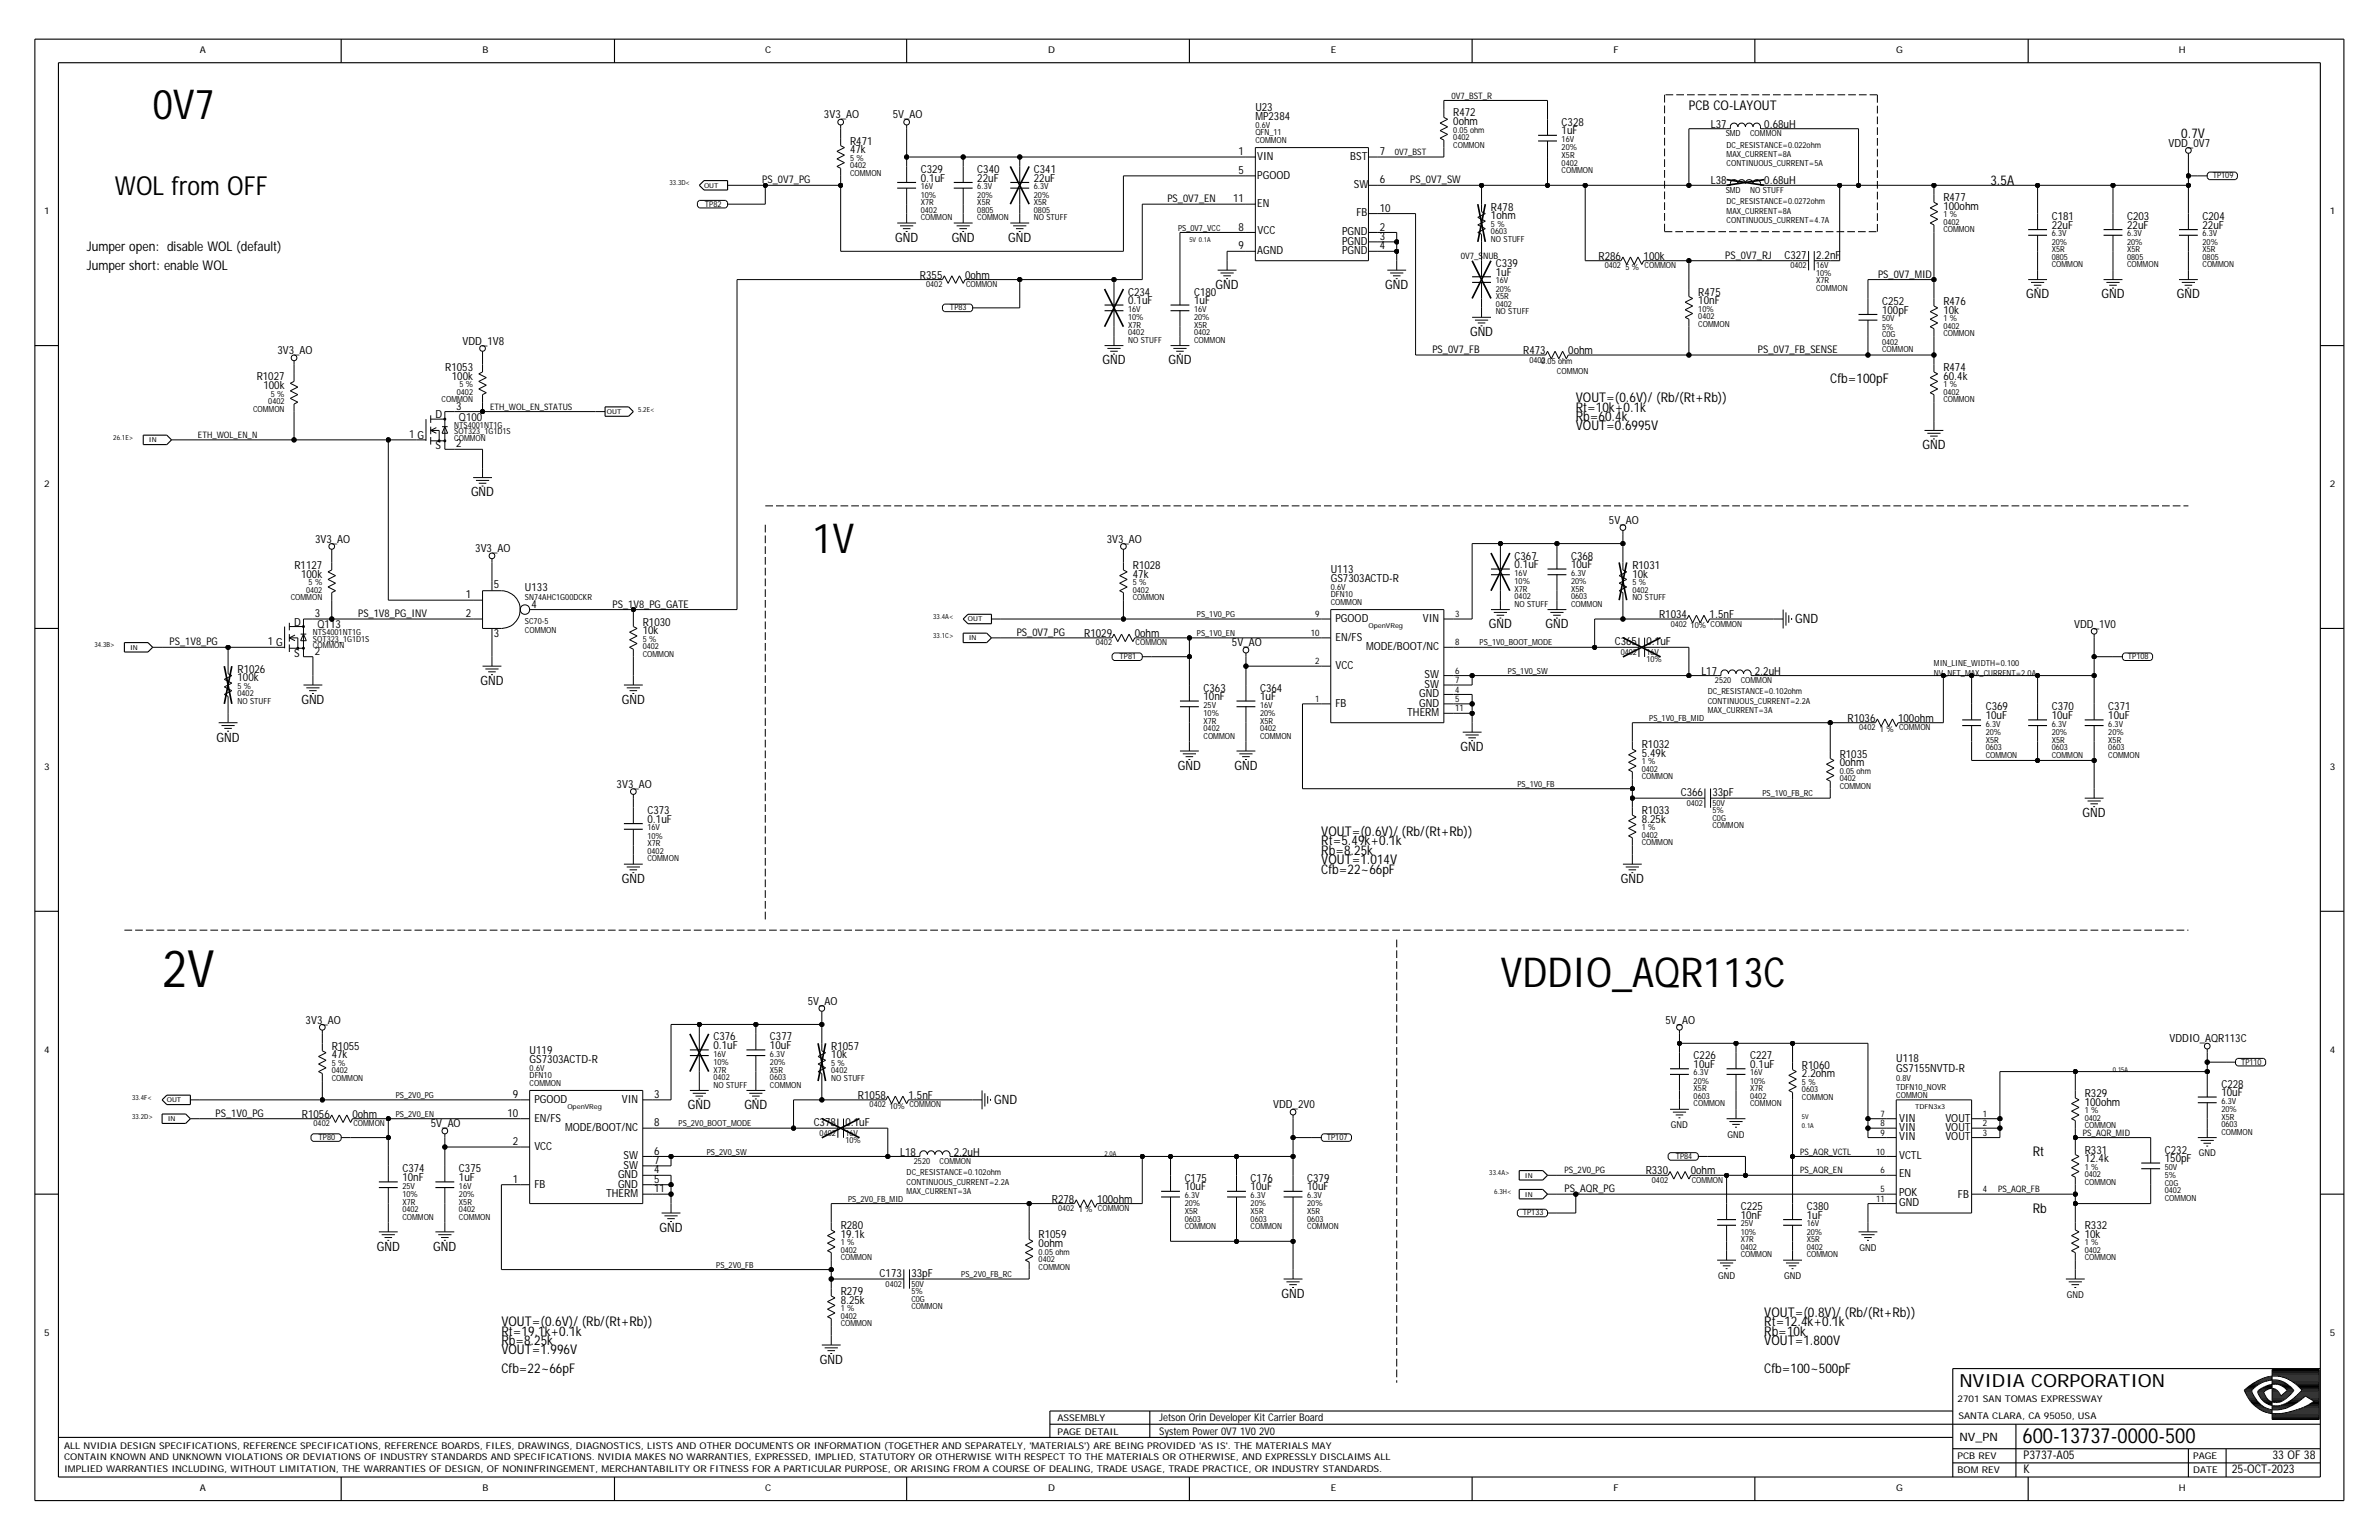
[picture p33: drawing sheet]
<svg xmlns="http://www.w3.org/2000/svg" width="432mm" height="279mm" viewBox="0 0 432 279" stroke-linecap="round" stroke-linejoin="round" font-family="sans-serif">
<defs><g id="words">
<text font-size="9.4" x="29.4" y="179">2V</text>
<g font-size="7.5">
<text x="27.7" y="21.6">0V7</text>
<text x="147.5" y="100.3">1V</text>
<text x="272.3" y="179">VDDIO_AQR113C</text>
</g>
<text font-size="4.8" x="20.9" y="35.3">WOL from OFF</text>
<text font-size="3.8" x="367.1" y="261.8">600-13737-0000-500</text>
<text font-size="3.3" x="355.6" y="251.6">NVIDIA CORPORATION</text>
<g font-size="2.4">
<text x="306.5" y="19.9">PCB CO-LAYOUT</text>
<text x="395.9" y="25.1">0.7V</text>
<text x="361.3" y="33.6">3.5A</text>
<text x="15.7" y="45.6">Jumper open: disable WOL (default)</text>
<text x="15.7" y="49">Jumper short: enable WOL</text>
<text x="332.2" y="69.5">Cfb=100pF</text>
<text x="286" y="73">VOUT=(0.6V)/ (Rb/(Rt+Rb))</text>
<text x="286" y="74.7">Rt=10k+0.1k</text>
<text x="286" y="76.4">Rb=60.4k</text>
<text x="286" y="78.1">VOUT=0.6995V</text>
<text x="239.8" y="151.7">VOUT=(0.6V)/ (Rb/(Rt+Rb))</text>
<text x="239.8" y="153.4">Rt=5.49k+0.1k</text>
<text x="239.8" y="155.1">Rb=8.25k</text>
<text x="239.8" y="158.5">Cfb=22~66pF</text>
<text x="239.8" y="156.8">VOUT=1.014V</text>
<text x="369" y="209.8">Rt</text>
<text x="369" y="220.1">Rb</text>
<text x="320.2" y="238.9">VOUT=(0.8V)/ (Rb/(Rt+Rb))</text>
<text x="91" y="244">Rb=8.25k</text>
<text x="91" y="245.7">VOUT=1.996V</text>
<text x="91" y="242.3">Rt=19.1k+0.1k</text>
<text x="91" y="240.6">VOUT=(0.6V)/ (Rb/(Rt+Rb))</text>
<text x="320.2" y="244">VOUT=1.800V</text>
<text x="320.2" y="242.3">Rb=10k</text>
<text x="320.2" y="240.6">Rt=12.4k+0.1k</text>
<text x="91" y="249.2">Cfb=22~66pF</text>
<text x="320.2" y="249.2">Cfb=100~500pF</text>
</g>
<g font-size="2.3">
<text x="162.5" y="43.9">GND</text>
<text x="172.7" y="43.9">GND</text>
<text x="183" y="43.9">GND</text>
<text x="220.6" y="52.4">GND</text>
<text x="251.4" y="52.4">GND</text>
<text x="367.7" y="54.1">GND</text>
<text x="381.4" y="54.1">GND</text>
<text x="395.1" y="54.1">GND</text>
<text x="266.8" y="61">GND</text>
<text x="200.1" y="66.1">GND</text>
<text x="212.1" y="66.1">GND</text>
<text x="348.9" y="81.5">GND</text>
<text x="85.5" y="90.1">GND</text>
<text x="325.8" y="113">GND</text>
<text x="270.2" y="114">GND</text>
<text x="280.5" y="114">GND</text>
<text x="87.2" y="124.3">GND</text>
<text x="54.7" y="127.7">GND</text>
<text x="112.9" y="127.7">GND</text>
<text x="39.3" y="134.5">GND</text>
<text x="265.1" y="136.3">GND</text>
<text x="213.8" y="139.7">GND</text>
<text x="224.1" y="139.7">GND</text>
<text x="378" y="148.2">GND</text>
<text x="112.9" y="160.2">GND</text>
<text x="294.2" y="160.2">GND</text>
<text x="124.8" y="201.3">GND</text>
<text x="135.1" y="201.3">GND</text>
<text x="180.4" y="200.2">GND</text>
<text x="68.4" y="226.9">GND</text>
<text x="78.7" y="226.9">GND</text>
<text x="119.7" y="223.5">GND</text>
<text x="232.6" y="235.5">GND</text>
<text x="148.8" y="247.4">GND</text>
</g>
<g font-size="2.2">
<text x="367.3" y="267.3">K</text>
<text x="367.3" y="264.7">P3737-A05</text>
<text x="405.1" y="267.3">25-OCT-2023</text>
<text x="412.5" y="264.7">33 OF 38</text>
</g>
<text font-size="2.1" x="355.6" y="261.5">NV_PN</text>
<g font-size="2">
<text x="149.6" y="21.5">3V3_AO</text>
<text x="162" y="21.5">5V_AO</text>
<text x="227.9" y="20.1">U23</text>
<text x="227.9" y="21.8">MP2384</text>
<text x="263.8" y="21.1">R472</text>
<text x="263.8" y="22.7">0ohm</text>
<text x="283.4" y="22.8">C328</text>
<text x="310.5" y="23.2">L37</text>
<text x="320.2" y="23.2">0.68uH</text>
<text x="154.3" y="26.3">R471</text>
<text x="154.3" y="27.8">47k</text>
<text x="224.8" y="28.1">1</text>
<text x="228.2" y="29">VIN</text>
<text x="245.1" y="29">BST</text>
<text x="250.4" y="28.1">7</text>
<text x="283.4" y="24.4">1uF</text>
<text x="393.6" y="26.6">VDD_0V7</text>
<text x="167.1" y="32.9">0.1uF</text>
<text x="167.1" y="31.4">C329</text>
<text x="177.4" y="31.4">C340</text>
<text x="177.4" y="32.9">22uF</text>
<text x="187.7" y="32.9">22uF</text>
<text x="187.7" y="31.4">C341</text>
<text x="224.8" y="31.6">5</text>
<text x="228.2" y="32.4">PGOOD</text>
<text x="245.7" y="34.1">SW</text>
<text x="250.4" y="33.3">6</text>
<text x="310.5" y="33.4">L38</text>
<text x="320.2" y="33.4">0.68uH</text>
<text x="223.8" y="36.7">11</text>
<text x="224.8" y="41.8">8</text>
<text x="228.2" y="37.6">EN</text>
<text x="246.2" y="39.3">FB</text>
<text x="250.4" y="38.4">10</text>
<text x="250.4" y="41.8">2</text>
<text x="270.6" y="38.2">R478</text>
<text x="270.6" y="39.8">1ohm</text>
<text x="352.7" y="38.1">100ohm</text>
<text x="352.7" y="36.5">R477</text>
<text x="372.4" y="39.9">C181</text>
<text x="372.4" y="41.5">22uF</text>
<text x="386.1" y="39.9">C203</text>
<text x="386.1" y="41.5">22uF</text>
<text x="399.8" y="39.9">C204</text>
<text x="399.8" y="41.5">22uF</text>
<text x="224.8" y="45.3">9</text>
<text x="228.2" y="46.1">AGND</text>
<text x="228.3" y="42.4">VCC</text>
<text x="243.6" y="42.7">PGND</text>
<text x="243.6" y="44.4">PGND</text>
<text x="243.6" y="46.1">PGND</text>
<text x="250.4" y="43.5">3</text>
<text x="250.4" y="45.3">4</text>
<text x="290.1" y="47.1">R286</text>
<text x="298.3" y="47.1">100k</text>
<text x="323.9" y="47">C327</text>
<text x="329.6" y="47">2.2nF</text>
<text x="167" y="50.6">R355</text>
<text x="175.2" y="50.6">0ohm</text>
<text x="204.8" y="53.6">C234</text>
<text x="216.7" y="53.6">C180</text>
<text x="271.5" y="48.5">C339</text>
<text x="271.5" y="50">1uF</text>
<text x="308.3" y="53.6">R475</text>
<text x="204.8" y="55.2">0.1uF</text>
<text x="216.7" y="55.2">1uF</text>
<text x="308.3" y="55.2">10nF</text>
<text x="341.6" y="55.3">C252</text>
<text x="341.6" y="56.9">100pF</text>
<text x="352.7" y="55.3">R476</text>
<text x="352.7" y="56.9">10k</text>
<text x="50.3" y="64.2">3V3_AO</text>
<text x="84" y="62.5">VDD_1V8</text>
<text x="276.5" y="64.2">R473</text>
<text x="284.6" y="64.2">0ohm</text>
<text x="46.6" y="69">R1027</text>
<text x="47.8" y="70.6">100k</text>
<text x="80.8" y="67.3">R1053</text>
<text x="82" y="68.9">100k</text>
<text x="352.7" y="68.9">60.4k</text>
<text x="352.7" y="67.3">R474</text>
<text x="79" y="75.9">D</text>
<text x="82.8" y="74.3">3</text>
<text x="83.3" y="76.4">Q100</text>
<text x="74.3" y="79.5">1 G</text>
<text x="79" y="81.5">S</text>
<text x="82.8" y="81.2">2</text>
<text x="292" y="95">5V_AO</text>
<text x="57.2" y="98.5">3V3_AO</text>
<text x="86.3" y="100.2">3V3_AO</text>
<text x="200.9" y="98.5">3V3_AO</text>
<text x="274.9" y="101.5">C367</text>
<text x="285.2" y="101.5">C368</text>
<text x="53.4" y="103.2">R1127</text>
<text x="54.6" y="104.8">100k</text>
<text x="89.6" y="106.7">5</text>
<text x="95.3" y="107.2">U133</text>
<text x="205.6" y="104.8">47k</text>
<text x="205.6" y="103.2">R1028</text>
<text x="241.5" y="103.9">U113</text>
<text x="241.5" y="105.6">GS7303ACTD-R</text>
<text x="274.9" y="103.1">0.1uF</text>
<text x="285.2" y="103.1">10uF</text>
<text x="296.3" y="104.8">10k</text>
<text x="296.3" y="103.2">R1031</text>
<text x="53.4" y="113.5">D</text>
<text x="57.1" y="112">3</text>
<text x="84.5" y="112">2</text>
<text x="84.5" y="108.5">1</text>
<text x="96.5" y="110.3">4</text>
<text x="116.7" y="113.5">R1030</text>
<text x="242.4" y="112.8">PGOOD</text>
<text x="258.3" y="112.8">VIN</text>
<text x="301.1" y="112.1">R1034</text>
<text x="310.3" y="112.1">1.5nF</text>
<text x="376.5" y="113.8">VDD_1V0</text>
<text x="48.6" y="117.1">1 G</text>
<text x="53.4" y="119.1">S</text>
<text x="57.1" y="118.8">2</text>
<text x="57.6" y="114">Q113</text>
<text x="89.6" y="115.6">3</text>
<text x="116.7" y="115">10k</text>
<text x="196.8" y="115.6">R1029</text>
<text x="206" y="115.6">0ohm</text>
<text x="223.6" y="117.3">5V_AO</text>
<text x="242.4" y="116.2">EN/FS</text>
<text x="248" y="118">MODE/BOOT/NC</text>
<text x="293.1" y="117.1">C365</text>
<text x="298.8" y="117.1">0.1uF</text>
<text x="43.1" y="123.6">100k</text>
<text x="43.1" y="122.1">R1026</text>
<text x="218.4" y="125.5">C363</text>
<text x="228.7" y="125.5">C364</text>
<text x="242.4" y="121.4">VCC</text>
<text x="258.6" y="123.1">SW</text>
<text x="258.6" y="124.8">SW</text>
<text x="308.8" y="122.4">L17</text>
<text x="318.5" y="122.4">2.2uH</text>
<text x="218.4" y="127">10nF</text>
<text x="228.7" y="127">1uF</text>
<text x="242.4" y="128.2">FB</text>
<text x="255.4" y="129.9">THERM</text>
<text x="257.6" y="126.5">GND</text>
<text x="257.6" y="128.2">GND</text>
<text x="335.3" y="131">R1036</text>
<text x="344.5" y="131">100ohm</text>
<text x="360.4" y="128.9">C369</text>
<text x="360.4" y="130.4">10uF</text>
<text x="372.4" y="128.9">C370</text>
<text x="372.4" y="130.4">10uF</text>
<text x="382.7" y="128.9">C371</text>
<text x="382.7" y="130.4">10uF</text>
<text x="298" y="137.3">5.49k</text>
<text x="298" y="135.7">R1032</text>
<text x="333.9" y="137.5">R1035</text>
<text x="111.9" y="142.9">3V3_AO</text>
<text x="333.9" y="139">0ohm</text>
<text x="117.5" y="149.3">0.1uF</text>
<text x="117.5" y="147.7">C373</text>
<text x="298" y="149.3">8.25k</text>
<text x="298" y="147.7">R1033</text>
<text x="305.1" y="144.5">C366</text>
<text x="310.8" y="144.5">33pF</text>
<text x="55.5" y="185.7">3V3_AO</text>
<text x="146.6" y="182.3">5V_AO</text>
<text x="302.3" y="185.7">5V_AO</text>
<text x="60.2" y="190.5">R1055</text>
<text x="96.1" y="191.2">U119</text>
<text x="129.5" y="190.3">0.1uF</text>
<text x="129.5" y="188.8">C376</text>
<text x="139.8" y="190.3">10uF</text>
<text x="139.8" y="188.8">C377</text>
<text x="150.9" y="190.5">R1057</text>
<text x="393.8" y="189.1">VDDIO_AQR113C</text>
<text x="60.2" y="192">47k</text>
<text x="96.1" y="192.9">GS7303ACTD-R</text>
<text x="150.9" y="192">10k</text>
<text x="307.4" y="192.2">C226</text>
<text x="307.4" y="193.7">10uF</text>
<text x="317.7" y="192.2">C227</text>
<text x="317.7" y="193.7">0.1uF</text>
<text x="327.1" y="195.4">2.2ohm</text>
<text x="327.1" y="193.9">R1060</text>
<text x="344.2" y="192.7">U118</text>
<text x="344.2" y="194.4">GS7155NVTD-R</text>
<text x="403.2" y="197.3">C228</text>
<text x="54.8" y="202.8">R1056</text>
<text x="64" y="202.8">0ohm</text>
<text x="92.1" y="202.6">10</text>
<text x="93.1" y="199.2">9</text>
<text x="97" y="200.1">PGOOD</text>
<text x="97" y="203.5">EN/FS</text>
<text x="112.9" y="200.1">VIN</text>
<text x="118.7" y="199.2">3</text>
<text x="155.7" y="199.4">R1058</text>
<text x="164.9" y="199.4">1.5nF</text>
<text x="231.1" y="201.1">VDD_2V0</text>
<text x="344.7" y="203.5">VIN</text>
<text x="353.1" y="203.5">VOUT</text>
<text x="378.4" y="199">R329</text>
<text x="378.4" y="200.6">100ohm</text>
<text x="403.2" y="198.9">10uF</text>
<text x="78.2" y="204.5">5V_AO</text>
<text x="93.1" y="207.8">2</text>
<text x="97" y="208.6">VCC</text>
<text x="102.6" y="205.2">MODE/BOOT/NC</text>
<text x="118.7" y="204.3">8</text>
<text x="118.7" y="209.5">6</text>
<text x="147.7" y="204.3">C378</text>
<text x="153.4" y="204.3">0.1uF</text>
<text x="163.4" y="209.6">L18</text>
<text x="173.1" y="209.6">2.2uH</text>
<text x="344.7" y="205.2">VIN</text>
<text x="344.7" y="206.9">VIN</text>
<text x="353.1" y="206.9">VOUT</text>
<text x="353.1" y="205.2">VOUT</text>
<text x="378.4" y="209.3">R331</text>
<text x="392.9" y="209.3">C232</text>
<text x="73" y="214.3">10nF</text>
<text x="73" y="212.7">C374</text>
<text x="83.3" y="214.3">1uF</text>
<text x="83.3" y="212.7">C375</text>
<text x="93.1" y="214.6">1</text>
<text x="97" y="215.5">FB</text>
<text x="112.2" y="213.7">GND</text>
<text x="112.2" y="215.5">GND</text>
<text x="113.2" y="212">SW</text>
<text x="113.2" y="210.3">SW</text>
<text x="118.7" y="212.9">4</text>
<text x="118.7" y="214.6">5</text>
<text x="118.7" y="211.2">7</text>
<text x="215" y="216">10uF</text>
<text x="215" y="214.4">C175</text>
<text x="227" y="214.4">C176</text>
<text x="227" y="216">10uF</text>
<text x="237.3" y="216">10uF</text>
<text x="237.3" y="214.4">C379</text>
<text x="298.7" y="213.1">R330</text>
<text x="306.9" y="213.1">0ohm</text>
<text x="344.7" y="213.6">EN</text>
<text x="344.7" y="210.3">VCTL</text>
<text x="378.4" y="210.8">12.4k</text>
<text x="392.9" y="210.8">150pF</text>
<text x="110" y="217.2">THERM</text>
<text x="118.7" y="216.3">11</text>
<text x="190.9" y="218.2">R278</text>
<text x="199.1" y="218.2">100ohm</text>
<text x="316" y="221.1">10nF</text>
<text x="316" y="219.6">C225</text>
<text x="327.9" y="221.1">1uF</text>
<text x="327.9" y="219.6">C380</text>
<text x="344.7" y="217">POK</text>
<text x="344.7" y="218.9">GND</text>
<text x="355.4" y="217.3">FB</text>
<text x="152.6" y="224.5">19.1k</text>
<text x="152.6" y="223">R280</text>
<text x="188.5" y="226.2">0ohm</text>
<text x="188.5" y="224.7">R1059</text>
<text x="378.4" y="223">R332</text>
<text x="378.4" y="224.5">10k</text>
<text x="159.7" y="231.7">C173</text>
<text x="165.4" y="231.7">33pF</text>
<text x="152.6" y="235">R279</text>
<text x="152.6" y="236.5">8.25k</text>
</g>
<g font-size="1.9">
<text x="138.3" y="33.3">PS_0V7_PG</text>
<text x="256" y="33.3">PS_0V7_SW</text>
<text x="211.9" y="36.7">PS_0V7_EN</text>
<text x="313.1" y="47">PS_0V7_RJ</text>
<text x="340.9" y="50.4">PS_0V7_MID</text>
<text x="260" y="64.1">PS_0V7_FB</text>
<text x="319.1" y="64.1">PS_0V7_FB_SENSE</text>
<text x="65" y="112">PS_1V8_PG_INV</text>
<text x="111.2" y="110.3">PS_1V8_PG_GATE</text>
<text x="30.8" y="117.1">PS_1V8_PG</text>
<text x="184.5" y="115.4">PS_0V7_PG</text>
<text x="39.1" y="202.6">PS_1V0_PG</text>
<text x="284" y="216.3">PS_AQR_PG</text>
<text x="210.4" y="257.9">Jetson Orin Developer Kit Carrier Board</text>
<text x="210.4" y="260.3">System Power 0V7 1V0 2V0</text>
</g>
<g font-size="1.7">
<text x="36.3" y="9.7">A</text>
<text x="87.6" y="9.7">B</text>
<text x="138.9" y="9.7">C</text>
<text x="190.2" y="9.7">D</text>
<text x="241.5" y="9.7">E</text>
<text x="292.9" y="9.7">F</text>
<text x="344.2" y="9.7">G</text>
<text x="395.5" y="9.7">H</text>
<text x="8" y="38.8">1</text>
<text x="422.9" y="38.8">1</text>
<text x="8" y="88.4">2</text>
<text x="422.9" y="88.4">2</text>
<text x="8" y="139.7">3</text>
<text x="422.9" y="139.7">3</text>
<text x="8" y="191">4</text>
<text x="422.9" y="191">4</text>
<text x="303.3" y="204.7">GND</text>
<text x="313.6" y="206.4">GND</text>
<text x="399.1" y="209.8">GND</text>
<text x="337.5" y="226.9">GND</text>
<text x="311.8" y="232.1">GND</text>
<text x="323.8" y="232.1">GND</text>
<text x="375.1" y="235.5">GND</text>
<text x="8" y="242.3">5</text>
<text x="422.9" y="242.3">5</text>
<text x="191.9" y="257.9">ASSEMBLY</text>
<text x="355.3" y="254.3">2701 SAN TOMAS EXPRESSWAY</text>
<text x="355.5" y="257.4">SANTA CLARA, CA 95050, USA</text>
<text x="11.6" y="262.8">ALL NVIDIA DESIGN SPECIFICATIONS, REFERENCE SPECIFICATIONS, REFERENCE BOARDS, FILES, DRAWINGS, DIAGNOSTICS, LISTS AND OTHER DOCUMENTS OR INFORMATION (TOGETHER AND SEPARATELY, 'MATERIALS') ARE BEING PROVIDED 'AS IS'. THE MATERIALS MAY</text>
<text x="191.9" y="260.3">PAGE DETAIL</text>
<text x="11.6" y="264.9">CONTAIN KNOWN AND UNKNOWN VIOLATIONS OR DEVIATIONS OF INDUSTRY STANDARDS AND SPECIFICATIONS. NVIDIA MAKES NO WARRANTIES, EXPRESSED, IMPLIED, STATUTORY OR OTHERWISE WITH RESPECT TO THE MATERIALS OR OTHERWISE, AND EXPRESSLY DISCLAIMS ALL</text>
<text x="11.6" y="267.1">IMPLIED WARRANTIES INCLUDING, WITHOUT LIMITATION, THE WARRANTIES OF DESIGN, OF NONINFRINGEMENT, MERCHANTABILITY OR FITNESS FOR A PARTICULAR PURPOSE, OR ARISING FROM A COURSE OF DEALING, TRADE USAGE, TRADE PRACTICE, OR INDUSTRY STANDARDS.</text>
<text x="355.3" y="267.3">BOM REV</text>
<text x="355.3" y="264.7">PCB REV</text>
<text x="398.1" y="264.7">PAGE</text>
<text x="398.1" y="267.3">DATE</text>
<text x="36.3" y="270.5">A</text>
<text x="87.6" y="270.5">B</text>
<text x="138.9" y="270.5">C</text>
<text x="190.2" y="270.5">D</text>
<text x="241.5" y="270.5">E</text>
<text x="292.9" y="270.5">F</text>
<text x="344.2" y="270.5">G</text>
<text x="395.5" y="270.5">H</text>
</g>
<g font-size="1.6">
<text x="263.4" y="17.9">0V7_BST_R</text>
<text x="253.2" y="28.1">0V7_BST</text>
<text x="265.1" y="47">0V7_SNUB</text>
<text x="89" y="74.3">ETH_WOL_EN_STATUS</text>
<text x="35.9" y="79.5">ETH_WOL_EN_N</text>
<text x="238.7" y="112">9</text>
<text x="264.1" y="112">3</text>
<text x="237.9" y="115.4">10</text>
<text x="264.1" y="117.1">8</text>
<text x="238.7" y="120.5">2</text>
<text x="264.1" y="125.7">4</text>
<text x="264.1" y="122.2">6</text>
<text x="264.1" y="123.9">7</text>
<text x="238.7" y="127.4">1</text>
<text x="264.1" y="127.4">5</text>
<text x="264.1" y="129.1">11</text>
<text x="341.3" y="202.6">7</text>
<text x="359.9" y="202.6">1</text>
<text x="326.7" y="209.5">PS_AQR_VCTL</text>
<text x="340.5" y="209.5">10</text>
<text x="341.3" y="204.3">8</text>
<text x="341.3" y="206">9</text>
<text x="359.9" y="204.3">2</text>
<text x="359.9" y="206">3</text>
<text x="378" y="206">PS_AQR_MID</text>
<text x="284" y="212.9">PS_2V0_PG</text>
<text x="326.7" y="212.9">PS_AQR_EN</text>
<text x="341.3" y="212.9">6</text>
<text x="340.5" y="218">11</text>
<text x="341.3" y="216.3">5</text>
<text x="359.9" y="216.3">4</text>
<text x="362.6" y="216.3">PS_AQR_FB</text>
</g>
<g font-size="1.5">
<text x="227.9" y="23.2">0.6V</text>
<text x="154.3" y="29.2">5 %</text>
<text x="227.9" y="24.6">QFN_11</text>
<text x="227.9" y="25.9">COMMON</text>
<text x="263.8" y="25.4">0402</text>
<text x="263.8" y="26.8">COMMON</text>
<text x="263.8" y="24">0.05 ohm</text>
<text x="283.4" y="25.8">16V</text>
<text x="283.4" y="28.7">X5R</text>
<text x="283.4" y="27.3">20%</text>
<text x="313.2" y="24.7">SMD</text>
<text x="313.4" y="26.8">DC_RESISTANCE=0.022ohm</text>
<text x="313.4" y="28.5">MAX_CURRENT=8A</text>
<text x="317.7" y="24.7">COMMON</text>
<text x="154.3" y="30.5">0402</text>
<text x="154.3" y="31.9">COMMON</text>
<text x="167.1" y="35.8">10%</text>
<text x="167.1" y="34.3">16V</text>
<text x="177.4" y="34.3">6.3V</text>
<text x="177.4" y="35.8">20%</text>
<text x="187.7" y="35.8">20%</text>
<text x="187.7" y="34.3">6.3V</text>
<text x="283.4" y="31.4">COMMON</text>
<text x="283.4" y="30">0402</text>
<text x="313.2" y="35">SMD</text>
<text x="313.4" y="30.2">CONTINUOUS_CURRENT=5A</text>
<text x="317.7" y="35">NO STUFF</text>
<text x="401.6" y="32.4">TP109</text>
<text x="128" y="37.5">TP82</text>
<text x="167.1" y="39.9">COMMON</text>
<text x="167.1" y="38.6">0402</text>
<text x="167.1" y="37.2">X7R</text>
<text x="177.4" y="37.2">X5R</text>
<text x="177.4" y="38.6">0805</text>
<text x="177.4" y="39.9">COMMON</text>
<text x="187.7" y="39.9">NO STUFF</text>
<text x="187.7" y="37.2">X5R</text>
<text x="187.7" y="38.6">0805</text>
<text x="213.8" y="41.8">PS_0V7_VCC</text>
<text x="270.6" y="41.1">5 %</text>
<text x="313.4" y="38.8">MAX_CURRENT=8A</text>
<text x="313.4" y="40.5">CONTINUOUS_CURRENT=4.7A</text>
<text x="313.4" y="37">DC_RESISTANCE=0.0272ohm</text>
<text x="352.7" y="40.8">0402</text>
<text x="352.7" y="39.4">1 %</text>
<text x="270.6" y="42.5">0603</text>
<text x="270.6" y="43.9">NO STUFF</text>
<text x="352.7" y="42.2">COMMON</text>
<text x="372.4" y="44.4">20%</text>
<text x="372.4" y="45.8">X5R</text>
<text x="372.4" y="47.1">0805</text>
<text x="372.4" y="42.9">6.3V</text>
<text x="386.1" y="45.8">X5R</text>
<text x="386.1" y="47.1">0805</text>
<text x="386.1" y="44.4">20%</text>
<text x="386.1" y="42.9">6.3V</text>
<text x="399.8" y="47.1">0805</text>
<text x="399.8" y="45.8">X5R</text>
<text x="399.8" y="44.4">20%</text>
<text x="399.8" y="42.9">6.3V</text>
<text x="168.1" y="52.1">0402</text>
<text x="175.3" y="52.1">COMMON</text>
<text x="271.5" y="52.9">20%</text>
<text x="271.5" y="51.4">16V</text>
<text x="291.3" y="48.7">0402</text>
<text x="295" y="48.9">5 % COMMON</text>
<text x="325" y="48.7">0402</text>
<text x="329.6" y="48.7">16V</text>
<text x="329.6" y="50">10%</text>
<text x="329.6" y="52.8">COMMON</text>
<text x="329.6" y="51.4">X7R</text>
<text x="372.4" y="48.5">COMMON</text>
<text x="386.1" y="48.5">COMMON</text>
<text x="399.8" y="48.5">COMMON</text>
<text x="172.4" y="56.3">TP83</text>
<text x="204.8" y="59.4">X7R</text>
<text x="204.8" y="56.5">16V</text>
<text x="204.8" y="58.1">10%</text>
<text x="216.7" y="59.4">X5R</text>
<text x="216.7" y="56.5">16V</text>
<text x="216.7" y="58.1">20%</text>
<text x="271.5" y="54.3">X5R</text>
<text x="271.5" y="55.7">0402</text>
<text x="271.5" y="57.1">NO STUFF</text>
<text x="308.3" y="56.5">10%</text>
<text x="308.3" y="59.3">COMMON</text>
<text x="308.3" y="57.9">0402</text>
<text x="341.6" y="59.8">5%</text>
<text x="341.6" y="58.3">50V</text>
<text x="352.7" y="59.6">0402</text>
<text x="352.7" y="58.3">1 %</text>
<text x="204.8" y="62.2">NO STUFF</text>
<text x="204.8" y="60.8">0402</text>
<text x="216.7" y="62.2">COMMON</text>
<text x="216.7" y="60.8">0402</text>
<text x="277.6" y="65.8">0402</text>
<text x="341.6" y="62.5">0402</text>
<text x="341.6" y="63.9">COMMON</text>
<text x="341.6" y="61.2">C0G</text>
<text x="352.7" y="61">COMMON</text>
<text x="49.2" y="71.9">5 %</text>
<text x="82.9" y="71.6">0402</text>
<text x="83.4" y="70.2">5 %</text>
<text x="279.8" y="66">0.05 ohm</text>
<text x="282.6" y="67.8">COMMON</text>
<text x="352.7" y="71.6">0402</text>
<text x="352.7" y="70.2">1 %</text>
<text x="45.9" y="74.7">COMMON</text>
<text x="48.7" y="73.3">0402</text>
<text x="80.1" y="73">COMMON</text>
<text x="82.5" y="77.6">NTS4001NT1G</text>
<text x="352.7" y="73">COMMON</text>
<text x="82.5" y="80">COMMON</text>
<text x="82.5" y="78.8">SOT323_1G1D1S</text>
<text x="55.5" y="107.5">0402</text>
<text x="56" y="106.1">5 %</text>
<text x="205.6" y="106.1">5 %</text>
<text x="205.6" y="107.5">0402</text>
<text x="241.5" y="107">0.6V</text>
<text x="274.9" y="107.3">X7R</text>
<text x="274.9" y="104.4">16V</text>
<text x="274.9" y="106">10%</text>
<text x="285.2" y="104.4">6.3V</text>
<text x="285.2" y="107.3">X5R</text>
<text x="285.2" y="106">20%</text>
<text x="296.3" y="107.5">0402</text>
<text x="296.3" y="106.1">5 %</text>
<text x="52.8" y="108.9">COMMON</text>
<text x="95.3" y="113.2">SC70-5</text>
<text x="95.3" y="108.9">SN74AHC1G00DCKR</text>
<text x="205.6" y="108.9">COMMON</text>
<text x="217.2" y="112">PS_1V0_PG</text>
<text x="241.5" y="108.4">DFN10</text>
<text x="241.5" y="109.7">COMMON</text>
<text x="274.9" y="110.1">NO STUFF</text>
<text x="274.9" y="108.7">0402</text>
<text x="285.2" y="108.7">0603</text>
<text x="285.2" y="110.1">COMMON</text>
<text x="296.3" y="108.9">NO STUFF</text>
<text x="303.2" y="113.7">0402</text>
<text x="306.9" y="113.9">10% COMMON</text>
<text x="56.8" y="115.2">NTS4001NT1G</text>
<text x="56.8" y="116.4">SOT323_1G1D1S</text>
<text x="56.8" y="117.6">COMMON</text>
<text x="95.3" y="114.9">COMMON</text>
<text x="116.7" y="116.4">5 %</text>
<text x="116.7" y="119.1">COMMON</text>
<text x="116.7" y="117.8">0402</text>
<text x="198.9" y="117.1">0402</text>
<text x="203.2" y="119.6">TP81</text>
<text x="206.1" y="117.1">COMMON</text>
<text x="217.2" y="115.4">PS_1V0_EN</text>
<text x="268.6" y="117.1">PS_1V0_BOOT_MODE</text>
<text x="294.2" y="118.8">0402</text>
<text x="298.8" y="118.8">16V</text>
<text x="386.2" y="119.6">TP108</text>
<text x="43.1" y="125">5 %</text>
<text x="273.7" y="122.2">PS_1V0_SW</text>
<text x="298.8" y="120.2">10%</text>
<text x="310" y="126">DC_RESISTANCE=0.102ohm</text>
<text x="311.3" y="123.9">2520</text>
<text x="316" y="123.9">COMMON</text>
<text x="351" y="122.6">NV_NET_MAX_CURRENT=2.0A</text>
<text x="351" y="120.9">MIN_LINE_WIDTH=0.100</text>
<text x="43.1" y="126.3">0402</text>
<text x="43.1" y="127.7">NO STUFF</text>
<text x="218.4" y="128.4">25V</text>
<text x="218.4" y="131.3">X7R</text>
<text x="218.4" y="129.9">10%</text>
<text x="228.7" y="128.4">16V</text>
<text x="228.7" y="131.3">X5R</text>
<text x="228.7" y="129.9">20%</text>
<text x="299.4" y="130.8">PS_1V0_FB_MID</text>
<text x="310" y="129.4">MAX_CURRENT=3A</text>
<text x="310" y="127.7">CONTINUOUS_CURRENT=2.2A</text>
<text x="360.4" y="131.8">6.3V</text>
<text x="372.4" y="131.8">6.3V</text>
<text x="382.7" y="131.8">6.3V</text>
<text x="218.4" y="134">COMMON</text>
<text x="218.4" y="132.7">0402</text>
<text x="228.7" y="134">COMMON</text>
<text x="228.7" y="132.7">0402</text>
<text x="337.5" y="132.5">0402</text>
<text x="341.2" y="132.7">1 % COMMON</text>
<text x="360.4" y="137.5">COMMON</text>
<text x="360.4" y="134.7">X5R</text>
<text x="360.4" y="133.3">20%</text>
<text x="360.4" y="136.1">0603</text>
<text x="372.4" y="137.5">COMMON</text>
<text x="372.4" y="133.3">20%</text>
<text x="372.4" y="134.7">X5R</text>
<text x="372.4" y="136.1">0603</text>
<text x="382.7" y="137.5">COMMON</text>
<text x="382.7" y="133.3">20%</text>
<text x="382.7" y="134.7">X5R</text>
<text x="382.7" y="136.1">0603</text>
<text x="275.4" y="142.8">PS_1V0_FB</text>
<text x="298" y="140">0402</text>
<text x="298" y="141.4">COMMON</text>
<text x="298" y="138.7">1 %</text>
<text x="333.9" y="143.1">COMMON</text>
<text x="333.9" y="141.7">0402</text>
<text x="333.9" y="140.4">0.05 ohm</text>
<text x="306.1" y="146.2">0402</text>
<text x="310.8" y="146.2">50V</text>
<text x="310.8" y="147.5">5%</text>
<text x="310.8" y="148.9">C0G</text>
<text x="319.9" y="144.5">PS_1V0_FB_RC</text>
<text x="117.5" y="150.6">16V</text>
<text x="117.5" y="154.9">0402</text>
<text x="117.5" y="153.5">X7R</text>
<text x="117.5" y="152.2">10%</text>
<text x="298" y="153.4">COMMON</text>
<text x="298" y="152">0402</text>
<text x="298" y="150.6">1 %</text>
<text x="310.8" y="150.3">COMMON</text>
<text x="117.5" y="156.3">COMMON</text>
<text x="129.5" y="191.7">16V</text>
<text x="139.8" y="191.7">6.3V</text>
<text x="60.2" y="193.4">5 %</text>
<text x="60.2" y="194.8">0402</text>
<text x="60.2" y="196.1">COMMON</text>
<text x="96.1" y="197">COMMON</text>
<text x="96.1" y="194.2">0.6V</text>
<text x="96.1" y="195.6">DFN10</text>
<text x="129.5" y="197.3">NO STUFF</text>
<text x="129.5" y="196">0402</text>
<text x="129.5" y="194.6">X7R</text>
<text x="129.5" y="193.2">10%</text>
<text x="139.8" y="197.3">COMMON</text>
<text x="139.8" y="193.2">20%</text>
<text x="139.8" y="194.6">X5R</text>
<text x="139.8" y="196">0603</text>
<text x="150.9" y="196.1">NO STUFF</text>
<text x="150.9" y="193.4">5 %</text>
<text x="150.9" y="194.8">0402</text>
<text x="307.4" y="196.6">20%</text>
<text x="307.4" y="195.1">6.3V</text>
<text x="317.7" y="196.6">10%</text>
<text x="317.7" y="195.1">16V</text>
<text x="327.1" y="196.8">5 %</text>
<text x="344.2" y="197.8">TDFN10_NOVR</text>
<text x="344.2" y="196.1">0.8V</text>
<text x="406.8" y="193.2">TP110</text>
<text x="71.8" y="202.6">PS_2V0_EN</text>
<text x="71.8" y="199.2">PS_2V0_PG</text>
<text x="157.8" y="200.9">0402</text>
<text x="161.4" y="201.2">10% COMMON</text>
<text x="307.4" y="198">X5R</text>
<text x="307.4" y="200.7">COMMON</text>
<text x="307.4" y="199.4">0603</text>
<text x="317.7" y="199.4">0402</text>
<text x="317.7" y="200.7">COMMON</text>
<text x="317.7" y="198">X7R</text>
<text x="327.1" y="199.5">COMMON</text>
<text x="327.1" y="198.2">0603</text>
<text x="344.2" y="199.2">COMMON</text>
<text x="378.4" y="201.9">1 %</text>
<text x="378.4" y="203.3">0402</text>
<text x="403.2" y="203.1">X5R</text>
<text x="403.2" y="200.2">6.3V</text>
<text x="403.2" y="201.8">20%</text>
<text x="56.9" y="204.3">0402</text>
<text x="57.8" y="206.8">TP80</text>
<text x="64.1" y="204.3">COMMON</text>
<text x="123.2" y="204.3">PS_2V0_BOOT_MODE</text>
<text x="128.3" y="209.5">PS_2V0_SW</text>
<text x="148.8" y="206">0402</text>
<text x="153.4" y="207.4">10%</text>
<text x="153.4" y="206">16V</text>
<text x="240.8" y="206.8">TP107</text>
<text x="378.4" y="204.7">COMMON</text>
<text x="403.2" y="205.9">COMMON</text>
<text x="403.2" y="204.5">0603</text>
<text x="73" y="215.6">25V</text>
<text x="83.3" y="215.6">16V</text>
<text x="164.6" y="213.2">DC_RESISTANCE=0.102ohm</text>
<text x="164.6" y="214.9">CONTINUOUS_CURRENT=2.2A</text>
<text x="165.9" y="211.2">2520</text>
<text x="170.5" y="211.2">COMMON</text>
<text x="299.8" y="214.6">0402</text>
<text x="304.1" y="210.3">TP84</text>
<text x="307.1" y="214.6">COMMON</text>
<text x="378.4" y="212.2">1 %</text>
<text x="378.4" y="213.6">0402</text>
<text x="378.4" y="214.9">COMMON</text>
<text x="392.9" y="212.2">50V</text>
<text x="392.9" y="213.7">5%</text>
<text x="392.9" y="215.1">C0G</text>
<text x="73" y="217.2">10%</text>
<text x="73" y="219.9">0402</text>
<text x="73" y="221.3">COMMON</text>
<text x="73" y="218.5">X7R</text>
<text x="83.3" y="221.3">COMMON</text>
<text x="83.3" y="218.5">X5R</text>
<text x="83.3" y="217.2">20%</text>
<text x="83.3" y="219.9">0402</text>
<text x="154" y="218">PS_2V0_FB_MID</text>
<text x="164.6" y="216.7">MAX_CURRENT=3A</text>
<text x="192.1" y="219.7">0402</text>
<text x="195.8" y="220">1 % COMMON</text>
<text x="215" y="217.3">6.3V</text>
<text x="215" y="218.9">20%</text>
<text x="215" y="220.2">X5R</text>
<text x="215" y="221.6">0603</text>
<text x="227" y="221.6">0603</text>
<text x="227" y="220.2">X5R</text>
<text x="227" y="218.9">20%</text>
<text x="227" y="217.3">6.3V</text>
<text x="237.3" y="217.3">6.3V</text>
<text x="237.3" y="220.2">X5R</text>
<text x="237.3" y="221.6">0603</text>
<text x="237.3" y="218.9">20%</text>
<text x="276.4" y="220.5">TP133</text>
<text x="392.9" y="216.5">0402</text>
<text x="392.9" y="217.9">COMMON</text>
<text x="152.6" y="225.9">1 %</text>
<text x="152.6" y="227.3">0402</text>
<text x="188.5" y="227.6">0.05 ohm</text>
<text x="215" y="223">COMMON</text>
<text x="227" y="223">COMMON</text>
<text x="237.3" y="223">COMMON</text>
<text x="316" y="222.5">25V</text>
<text x="316" y="226.7">0402</text>
<text x="316" y="224">10%</text>
<text x="316" y="225.4">X7R</text>
<text x="327.9" y="226.7">0402</text>
<text x="327.9" y="222.5">16V</text>
<text x="327.9" y="224">20%</text>
<text x="327.9" y="225.4">X5R</text>
<text x="378.4" y="227.3">0402</text>
<text x="378.4" y="225.9">1 %</text>
<text x="130" y="230">PS_2V0_FB</text>
<text x="152.6" y="228.6">COMMON</text>
<text x="160.7" y="233.4">0402</text>
<text x="165.4" y="233.4">50V</text>
<text x="174.5" y="231.7">PS_2V0_FB_RC</text>
<text x="188.5" y="230.3">COMMON</text>
<text x="188.5" y="229">0402</text>
<text x="316" y="228.1">COMMON</text>
<text x="327.9" y="228.1">COMMON</text>
<text x="378.4" y="228.6">COMMON</text>
<text x="152.6" y="237.9">1 %</text>
<text x="152.6" y="239.2">0402</text>
<text x="165.4" y="236.2">C0G</text>
<text x="165.4" y="234.8">5%</text>
<text x="165.4" y="237.5">COMMON</text>
<text x="152.6" y="240.6">COMMON</text>
</g>
<g font-size="1.3">
<text x="121.5" y="33.6">33.3D&lt;</text>
<text x="115.8" y="74.7">5.2E&lt;</text>
<text x="20.6" y="79.8">26.1E&gt;</text>
<text x="169.4" y="112.3">33.4A&lt;</text>
<text x="17.1" y="117.4">34.3B&gt;</text>
<text x="169.4" y="115.7">33.1C&gt;</text>
<text x="24" y="203">33.2D&gt;</text>
<text x="24" y="199.5">33.4F&lt;</text>
<text x="270.3" y="213.2">33.4A&gt;</text>
<text x="271.2" y="216.7">6.3H&lt;</text>
</g>
<g font-size="1.2">
<text x="127.8" y="34.1">OUT</text>
<text x="215.9" y="43.9">5V 0.1A</text>
<text x="110.2" y="75.1">OUT</text>
<text x="27" y="80.3">IN</text>
<text x="175.7" y="112.8">OUT</text>
<text x="23.6" y="117.9">IN</text>
<text x="175.9" y="116.2">IN</text>
<text x="248.4" y="114">OpenVReg</text>
<text x="383.5" y="194.4">0.15A</text>
<text x="30.3" y="200">OUT</text>
<text x="30.4" y="203.4">IN</text>
<text x="103" y="201.3">OpenVReg</text>
<text x="327.1" y="203">5V</text>
<text x="347.6" y="201.3">TDFN3x3</text>
<text x="200.5" y="209.8">2.0A</text>
<text x="327.1" y="204.7">0.1A</text>
<text x="276.8" y="213.7">IN</text>
<text x="276.8" y="217.1">IN</text>
</g>
</g></defs>
<g fill="none" stroke="#000" stroke-width=".18">
<path d="M262.1 18.2h18.8zM262.1 18.2v1.7zM262.1 19.9v1.4zM280.9 18.2v3.4zM126.6 37.4l.3 .3zM126.6 36.7v.7zM126.6 36.7l.3-.3zM126.9 37.7h4.8zM126.9 36.4h4.8zM131.7 37.7l.4-.3zM131.7 36.4l.4 .3zM132.1 37h1.7z"/>
<path d="M132.1 36.7v.7zM132.1 33.6h1.7zM133.8 33.6h5.1zM133.8 37h5.1zM138.9 33.6h13.7zM138.9 33.6v3.4zM151.9 30.2l.7 .3zM151.9 30.2l1.4-.7zM151.9 28.8l1.4 .7zM151.9 27.5l1.4-.7zM151.9 28.8l1.4-.7zM151.9 27.5l1.4 .6z"/>
<path d="M152.6 23.4v1.7zM152.6 31.9v1.7zM152.6 33.6v12zM152.6 30.5v1.4zM152.6 25.1v1.3zM152.6 26.4l.7 .4zM152.6 22.7v.7zM164.6 37v1.8zM164.6 28.5h10.2zM164.6 23.4v5.1zM164.6 28.5v1.7zM164.6 34.1v2.9z"/>
<path d="M164.6 30.2v2.9zM164.6 38.8v1.7zM164.6 22.7v.7zM174.8 37v1.8zM174.8 28.5h10.3zM174.8 28.5v1.7zM174.8 34.1v2.9zM174.8 30.2v2.9zM174.8 38.8v1.7zM185.1 37v1.8zM185.1 28.5h41zM185.1 28.5v1.7z"/>
<path d="M185.1 34.1v2.9zM185.1 30.2v2.9zM185.1 38.8v1.7zM203.9 31.9v13.7zM203.9 31.9h22.2zM207.3 37h18.8zM207.3 37v13.7zM226.1 28.5h1.8zM226.1 31.9h1.8zM226.1 37h1.8zM227.9 26.8v20.5zM227.9 26.8h20.5z"/>
<path d="M248.4 33.6h1.7zM248.4 38.8h1.7zM248.4 28.5h1.7zM248.4 26.8v20.5zM250.1 33.6h18.8zM250.1 28.5h12zM250.1 38.8h6.8zM256.9 38.8v25.6zM261.4 25.1l.7 .3zM261.4 25.1l1.4-.7zM261.4 23.7l1.4 .7zM261.4 22.3l1.4-.7z"/>
<path d="M261.4 23.7l1.4-.7zM261.4 22.3l1.4 .7zM262.1 26.8v1.7zM262.1 25.4v1.4zM262.1 21.3l.7 .3zM268.2 39.4l1.4-.6zM268.2 39.4l1.4 .7zM268.9 33.6h12zM268.9 33.6v3.4zM268.9 37v1.4zM268.9 38.4l.7 .4zM280.9 33.6h6.8z"/>
<path d="M280.9 28.5v5.1zM280.9 25.6v2.9zM280.9 21.6v3zM287.7 33.6h18.8zM287.7 33.6v13.7zM306.5 23.4h6.9zM306.5 23.4v10.2zM306.5 33.6h6.9zM313.4 33.6h.7zM313.4 23.4h.7zM314.1 33.3v.3zM314.1 23v.4z"/>
<path d="M314.1 33.3a.68 .68 0 0 1 .7-.7 .68 .68 0 0 1 .6 .7 .68 .68 0 0 1 .7-.7 .68 .68 0 0 1 .7 .7 .68 .68 0 0 1 .7-.7 .68 .68 0 0 1 .7 .7 .68 .68 0 0 1 .7-.7 .68 .68 0 0 1 .6 .7M314.1 23a.68 .68 0 0 1 .7-.7 .68 .68 0 0 1 .6 .7 .68 .68 0 0 1 .7-.7 .68 .68 0 0 1 .7 .7 .68 .68 0 0 1 .7-.7 .68 .68 0 0 1 .7 .7 .68 .68 0 0 1 .7-.7 .68 .68 0 0 1 .6 .7M319.5 33.3v.3zM319.5 33.6h.7zM319.5 23v.4zM319.5 23.4h.7zM320.2 33.6h13.7zM320.2 23.4h17.1zM333.9 33.6h3.4zM333.9 33.6v13.7zM337.3 33.6h13.7zM337.3 23.4v10.2z"/>
<path d="M350.3 39.1l1.4 .7zM350.3 37.7l1.4-.7zM350.3 39.1l1.4-.7zM350.3 37.7l1.4 .7zM351 33.6h18.8zM351 33.6v1.7zM351 35.3v1.4zM351 36.7l.7 .3zM369.8 33.6h13.7zM369.8 33.6v5.2zM369.8 38.8v2.9zM383.5 33.6h13.7z"/>
<path d="M383.5 33.6v5.2zM383.5 38.8v2.9zM397.2 28.5v3.4zM397.2 31.9h1.7zM397.2 31.9v1.7zM397.2 33.6v5.2zM397.2 27.8v.7zM397.2 38.8v2.9zM398.9 31.9h1.7zM400.6 32.3l.4 .3zM400.6 31.6v.7zM400.6 31.6l.4-.4z"/>
<path d="M401 32.6h4.8zM401 31.2h4.8zM405.8 31.2l.3 .4zM406.1 32.3l-.3 .3zM406.1 31.6v.7zM133.8 50.7h35.9zM133.8 50.7v59.9zM152.6 45.6h51.3zM162.9 40.5h3.4zM163.4 41h2.4zM163.9 41.5h1.3zM164.4 42h.3z"/>
<path d="M169.7 50.7h1.4zM171.1 56.2l.3 .3zM171.1 55.5v.7zM171.1 55.5l.3-.3zM171.4 56.5h4.8zM171.4 55.2h4.8zM171.4 50l-.3 .7zM171.4 50l.7 1.4zM172.8 50l-.7 1.4zM172.8 50l.7 1.4zM173.1 40.5h3.4zM173.6 41h2.4z"/>
<path d="M174.1 50l-.6 1.4zM174.1 50l.7 1.4zM174.1 41.5h1.4zM174.7 42h.3zM175.2 50.7h1.3zM175.2 50.7l-.4 .7zM176.2 56.5l.3-.3zM176.2 55.2l.3 .3zM176.5 50.7h8.6zM176.5 55.9h1.7zM176.5 55.5v.7zM178.2 55.9h6.9z"/>
<path d="M183.4 40.5h3.4zM183.9 41h2.4zM184.4 41.5h1.4zM184.9 42h.4zM185.1 50.7h17.1zM185.1 50.7v5.2zM202.2 59.3v1.7zM202.2 50.7h5.1zM202.2 50.7v1.7zM202.2 56.4v2.9zM202.2 52.4v2.9zM214.2 59.3v1.7z"/>
<path d="M214.2 42.2h11.9zM214.2 42.2v10.2zM214.2 56.4v2.9zM214.2 52.4v2.9zM221 49h3.4zM221.5 49.5h2.4zM222 50h1.4zM222.6 50.6h.3zM222.7 45.6h3.4zM222.7 45.6v1.7zM222.7 47.3v1.7zM226.1 45.6h1.8z"/>
<path d="M226.1 42.2h1.8zM227.9 47.3h20.5zM248.4 42.2h1.7zM248.4 43.9h1.7zM248.4 45.6h1.7zM250.1 42.2h3.4zM250.1 43.9h3.4zM250.1 45.6h3.4zM251.8 49h3.4zM252.3 49.5h2.4zM252.8 50h1.4zM253.3 50.6h.4z"/>
<path d="M253.5 42.2v1.7zM253.5 43.9v1.7zM253.5 45.6v1.7zM253.5 47.3v1.7zM267.2 57.6h3.4zM267.7 58.1h2.4zM268.2 58.6h1.4zM268.2 42.2l.7 .3zM268.2 42.2l1.4-.7zM268.2 40.8l1.4 .7zM268.2 40.8l1.4-.7zM268.7 59.1h.4z"/>
<path d="M268.9 54.1v1.8zM268.9 43.9v3.4zM268.9 55.9v1.7zM268.9 51.2v2.9zM268.9 47.3v2.9zM268.9 42.5v1.4zM287.7 47.3h5.2zM292.9 47.3h1.3zM294.6 46.6l-.4 .7zM294.6 46.6l.7 1.4zM295.9 46.6l-.6 1.4zM295.9 46.6l.7 1.4z"/>
<path d="M297.3 46.6l-.7 1.4zM297.3 46.6l.7 1.4zM298.3 47.3h1.4zM298.3 47.3l-.3 .7zM299.7 47.3h6.8zM305.9 57.6l.6 .3zM305.9 57.6l1.3-.7zM305.9 56.2l1.3 .7zM305.9 54.8l1.3-.7zM305.9 56.2l1.3-.7zM305.9 54.8l1.3 .7zM306.5 59.3v5.1z"/>
<path d="M306.5 47.3h18.9zM306.5 47.3v5.1zM306.5 57.9v1.4zM306.5 52.4v1.4zM306.5 53.8l.7 .3zM325.4 47.3h2.9zM328.3 45.6v3.4zM329.3 47.3h2.9zM329.3 45.6v3.4zM332.2 47.3h1.7zM339 50.7h12zM339 50.7v3.4z"/>
<path d="M339 58.1v2.9zM339 54.1v3zM350.3 40.5l.7 .3zM350.3 40.5l1.4-.7zM350.3 59.3l.7 .3zM350.3 59.3l1.4-.7zM350.3 57.9l1.4 .7zM350.3 56.5l1.4-.6zM350.3 57.9l1.4-.7zM350.3 56.5l1.4 .7zM351 42.2v8.5zM351 50.7v3.4z"/>
<path d="M351 40.8v1.4zM351 59.6v1.4zM351 54.1v1.4zM351 55.5l.7 .4zM368.1 50.7h3.4zM368.6 51.2h2.4zM369.2 51.8h1.3zM369.7 52.3h.3zM369.8 45.6v3.4zM369.8 42.7v2.9zM369.8 49v1.7zM381.8 50.7h3.4z"/>
<path d="M382.3 51.2h2.4zM382.8 51.8h1.4zM383.3 52.3h.4zM383.5 45.6v3.4zM383.5 42.7v2.9zM383.5 49v1.7zM395.5 50.7h3.4zM396 51.2h2.4zM396.5 51.8h1.4zM397 52.3h.4zM397.2 45.6v3.4zM397.2 42.7v2.9z"/>
<path d="M397.2 49v1.7zM31.1 79.8h1.7zM32.8 79.8h20.6zM52.7 72.3l1.4 .7zM52.7 72.3l1.4-.7zM52.7 69.5l.7-.3zM52.7 69.5l1.4 .7zM52.7 70.9l1.4 .7zM52.7 70.9l1.4-.7zM53.4 66.1v1.7zM53.4 79.8h17.1zM53.4 74.7v5.1z"/>
<path d="M53.4 73.3v1.4zM53.4 73.3l.7-.3zM53.4 67.8v1.4zM53.4 65.4v.7zM70.5 79.8h5.1zM70.5 79.8v29.1zM75.6 79.8h1.7zM77.3 76v4zM78.2 76h2.5zM78.2 80h2.5zM78.2 79.3v1.4zM78.2 77.4v1.4z"/>
<path d="M78.2 75.4v1.3zM78.2 78.1l1-.5zM78.2 78.1l1 .5zM78.2 78.1h1.5zM79.6 79.9l.1-.1 .2 .3h-.2zM79.7 78.1v1.9zM80.2 77.4h1.1zM80.2 78.6h1.1zM80.6 76l.1-.1 .2 .2-.2 .1zM80.6 79.9l.1-.1 .2 .3h-.2zM80.7 77.4l.6 1.2zM80.7 77.4l-.5 1.2z"/>
<path d="M80.7 74.7h1.8zM80.7 74.7v6.8zM82.5 74.7h5.1zM86.9 70.6l1.4 .7zM86.9 70.6l1.4-.7zM86.9 67.8l.7-.3zM86.9 67.8l1.4 .7zM86.9 69.2l1.4 .7zM86.9 69.2l1.4-.7zM87.6 64.4v1.7zM87.6 74.7h20.5zM87.6 73v1.7z"/>
<path d="M87.6 63.7v.7zM87.6 71.6v1.4zM87.6 71.6l.7-.3zM87.6 66.1v1.4zM108.1 74.7h1.7zM200.5 62.7h3.4zM201 63.2h2.4zM201.5 63.7h1.4zM202 64.2h.4zM202.2 61v1.7zM212.5 62.7h3.4zM213 63.2h2.4z"/>
<path d="M213.5 63.7h1.4zM214 64.2h.3zM214.2 61v1.7zM256.9 64.4h22.3zM279.2 64.4h1.3zM280.9 63.7l-.4 .7zM280.9 63.7l.7 1.4zM282.3 63.7l-.7 1.4zM282.3 63.7l.6 1.4zM283.6 63.7l-.7 1.4zM283.6 63.7l.7 1.4zM284.6 64.4h1.4z"/>
<path d="M284.6 64.4l-.3 .7zM286 64.4h20.5zM306.5 64.4h32.5zM339 64.4h12zM339 61v3.4zM349.3 78.1h3.4zM349.8 78.6h2.4zM350.3 71.3l.7 .3zM350.3 71.3l1.4-.7zM350.3 69.9l1.4 .7zM350.3 68.5l1.4-.7zM350.3 69.9l1.4-.7z"/>
<path d="M350.3 68.5l1.4 .7zM350.3 79.1h1.4zM350.8 79.6h.4zM351 73v3.4zM351 61v3.4zM351 64.4v1.7zM351 71.6v1.4zM351 66.1v1.4zM351 67.5l.7 .3zM351 76.4v1.7zM60.2 99.6v.7zM80.7 81.5h1.8z"/>
<path d="M82.5 81.5h5.1zM85.9 86.6h3.4zM86.4 87.2h2.4zM86.9 87.7h1.4zM87.4 88.2h.4zM87.6 81.5v3.4zM87.6 84.9v1.7zM203.9 99.6v.7zM267.2 98.6h5.1zM267.2 98.6v13.7zM272.3 98.6h10.3zM272.3 98.6v1.7z"/>
<path d="M282.6 98.6h12zM282.6 98.6v1.7zM294.6 96.9v1.7zM294.6 98.6v3.4zM294.6 96.2v.7zM27.7 117.4h1.7zM29.4 117.4h12zM41.4 117.4h8.5zM41.4 117.4v3.5zM49.9 117.4h1.8zM51.7 113.7v3.9zM52.5 113.7h2.6z"/>
<path d="M52.5 117.6h2.6zM52.5 116.9v1.4zM52.5 115v1.4zM52.5 113v1.4zM52.5 115.7l1-.5zM52.5 115.7l1 .5zM52.5 115.7h1.6zM53.9 117.5l.2-.1 .1 .3-.1 .1zM54.1 115.7v1.9zM54.6 115h1zM54.6 116.2h1zM54.9 113.6l.2-.1 .1 .3h-.1z"/>
<path d="M54.9 117.5l.2-.1 .1 .3-.1 .1zM55.1 115l.5 1.2zM55.1 115l-.5 1.2zM55.1 112.3h1.7zM55.1 119.1h1.7zM55.1 112.3v6.8zM56.8 119.1v3.5zM56.8 112.3h3.4zM59.5 106.5l1.4 .7zM59.5 106.5l1.4-.7zM59.5 103.8l.7-.4zM59.5 103.8l1.4 .6z"/>
<path d="M59.5 105.1l1.4 .7zM59.5 105.1l1.4-.7zM60.2 100.3v1.7zM60.2 112.3h25.7zM60.2 108.9v3.4zM60.2 107.5v1.4zM60.2 107.5l.7-.3zM60.2 102v1.4zM70.5 108.9h15.4zM85.9 112.3h1.7zM85.9 108.9h1.7zM87.6 107.2h3.4z"/>
<path d="M87.6 114h3.4zM87.6 107.2v6.8zM89.3 102v3.5zM89.3 115.7v3.4zM89.3 105.5v1.7zM89.3 114v1.7zM89.3 119.1v1.8zM89.3 101.4v.6zM91 107.2a3.4 3.4 0 0 1 3.4 3.4 3.4 3.4 0 0 1-3.4 3.4M96.1 110.6h18.9zM114.3 117.4l.7 .4zM114.3 117.4l1.3-.6z"/>
<path d="M114.3 116.1l1.3 .7zM114.3 114.7l1.3-.7zM114.3 116.1l1.3-.7zM114.3 114.7l1.3 .7zM115 119.1v3.5zM115 110.6h18.8zM115 110.6v1.7zM115 117.8v1.3zM115 112.3v1.4zM115 113.7l.6 .3zM180 115.7h1.7zM180 112.3h1.7z"/>
<path d="M181.7 112.3h22.2zM181.7 115.7h18.8zM200.5 115.7h1.4zM201.9 119.5l.3 .3zM201.9 118.8v.7zM201.9 118.8l.3-.3zM202.2 119.8h4.8zM202.2 118.5h4.8zM202.2 115l-.3 .7zM202.2 115l.7 1.4zM203.2 107.2l.7 .3zM203.2 107.2l1.4-.7z"/>
<path d="M203.2 105.8l1.4 .7zM203.2 104.4l1.4-.6zM203.2 105.8l1.4-.7zM203.2 104.4l1.4 .7zM203.6 115l-.7 1.4zM203.6 115l.6 1.4zM203.9 100.3v1.7zM203.9 112.3h35.9zM203.9 108.9v3.4zM203.9 107.5v1.4zM203.9 102v1.4zM203.9 103.4l.7 .4z"/>
<path d="M204.9 115l-.7 1.4zM204.9 115l.7 1.4zM206 115.7h1.3zM206 115.7l-.4 .7zM207 119.8l.3-.3zM207 118.5l.3 .3zM207.3 115.7h8.6zM207.3 119.1h1.7zM207.3 118.8v.7zM209 119.1h6.9zM215.9 115.7h23.9zM215.9 115.7v3.4z"/>
<path d="M215.9 119.1v5.2zM226.1 119.1v1.8zM226.1 118.5v.6zM239.8 112.3h1.7zM239.8 115.7h1.7zM241.5 110.6h20.6zM241.5 110.6v20.5zM262.1 117.4h1.7zM262.1 112.3h1.7zM262.1 110.6v20.5zM263.8 112.3h3.4zM263.8 117.4h25.6z"/>
<path d="M270.6 110.6h3.4zM271.1 111.1h2.4zM271.6 111.6h1.4zM272.2 112.1h.3zM272.3 107.2v1.7zM272.3 104.3v2.9zM272.3 100.3v2.9zM272.3 108.9v1.7zM280.9 110.6h3.4zM281.4 111.1h2.4zM281.9 111.6h1.4zM282.4 112.1h.4z"/>
<path d="M282.6 107.2v1.7zM282.6 104.3v2.9zM282.6 100.3v2.9zM282.6 108.9v1.7zM289.4 117.4h5.2zM289.4 112.3v5.1zM289.4 112.3h5.2zM293.9 107.2l.7 .3zM293.9 107.2l1.4-.7zM293.9 105.8l1.4 .7zM293.9 104.4l1.4-.6zM293.9 105.8l1.4-.7z"/>
<path d="M293.9 104.4l1.4 .7zM294.6 112.3h10.2zM294.6 108.9v3.4zM294.6 117.4h2.9zM294.6 107.5v1.4zM294.6 102v1.4zM294.6 103.4l.7 .4zM297.5 115.7v3.5zM298.5 117.4h2.9zM298.5 115.7v3.5zM301.4 117.4h5.1zM304.8 112.3h1.4z"/>
<path d="M306.5 117.4v5.2zM306.5 111.6l-.3 .7zM306.5 111.6l.7 1.4zM307.9 111.6l-.7 1.4zM307.9 111.6l.7 1.4zM309.3 111.6l-.7 1.4zM309.3 111.6l.7 1.4zM310.3 112.3h1.4zM310.3 112.3l-.3 .7zM311.7 112.3h10.2zM321.9 112.3h1.7zM323.6 110.6v3.4z"/>
<path d="M324.2 111.1v2.4zM324.7 111.6v1.4zM325.2 112.1v.4zM380.1 119.1v3.5zM380.1 119.1h3.4zM380.1 115.7v3.4zM380.1 115v.7zM383.5 119.1h1.7zM385.2 119.5l.4 .3zM385.2 118.8v.7zM385.6 119.8h4.8zM385.6 118.5l-.4 .3z"/>
<path d="M385.6 118.5h4.8zM390.4 119.8l.3-.3zM390.4 118.5l.3 .3zM390.7 118.8v.7zM39.7 131.1h3.4zM40.2 131.6h2.4zM40.7 132.2h1.4zM40.7 126l.7 .3zM40.7 126l1.4-.7zM40.7 124.6l1.4 .7zM40.7 123.3l1.4-.7zM40.7 124.6l1.4-.7z"/>
<path d="M40.7 123.3l1.4 .6zM41.2 132.7h.4zM41.4 127.7v1.7zM41.4 129.4v1.7zM41.4 126.3v1.4zM41.4 120.9v1.3zM41.4 122.2l.7 .4zM55.1 124.3h3.4zM55.6 124.8h2.4zM56.1 125.3h1.4zM56.6 125.8h.4zM56.8 122.6v1.7z"/>
<path d="M87.6 120.9h3.4zM88.1 121.4h2.4zM88.6 121.9h1.4zM89.1 122.4h.4zM113.2 124.3h3.5zM113.8 124.8h2.4zM114.3 125.3h1.3zM114.8 125.8h.3zM115 122.6v1.7zM214.2 136.3h3.4zM214.7 136.8h2.4zM215.2 137.3h1.4z"/>
<path d="M215.7 137.8h.4zM215.9 131.1v3.4zM215.9 128.2v2.9zM215.9 124.3v2.9zM215.9 134.5v1.8zM224.4 136.3h3.5zM224.9 136.8h2.4zM225.5 137.3h1.3zM226 137.8h.3zM226.1 131.1v3.4zM226.1 120.9h13.7zM226.1 120.9v3.4z"/>
<path d="M226.1 128.2v2.9zM226.1 124.3v2.9zM226.1 134.5v1.8zM236.4 127.7v15.4zM236.4 127.7h3.4zM239.8 120.9h1.7zM239.8 127.7h1.7zM241.5 131.1h20.6zM262.1 129.4h1.7zM262.1 126h1.7zM262.1 124.3h1.7zM262.1 127.7h1.7z"/>
<path d="M262.1 122.6h1.7zM263.8 127.7h3.4zM263.8 126h3.4zM263.8 129.4h3.4zM263.8 122.6h3.4zM263.8 124.3h3.4zM265.5 132.8h3.4zM266 133.3h2.4zM266.5 133.9h1.4zM267 134.4h.4zM267.2 126v1.7zM267.2 127.7v1.7z"/>
<path d="M267.2 129.4v1.7zM267.2 122.6h39.3zM267.2 122.6v1.7zM267.2 131.1v1.7zM295.6 139.7l.7 .3zM295.6 139.7l1.4-.7zM295.6 138.3l1.4 .7zM295.6 136.9l1.4-.6zM295.6 138.3l1.4-.7zM295.6 136.9l1.4 .7zM296.3 131.1h35.9zM296.3 131.1v3.4z"/>
<path d="M296.3 134.5v1.4zM296.3 135.9l.7 .4zM306.5 122.6h5.2zM311.7 122.6h.7zM312.4 122.2v.4zM312.4 122.2a.68 .68 0 0 1 .6-.7 .68 .68 0 0 1 .7 .7 .68 .68 0 0 1 .7-.7 .68 .68 0 0 1 .7 .7 .68 .68 0 0 1 .7-.7 .68 .68 0 0 1 .7 .7 .68 .68 0 0 1 .6-.7 .68 .68 0 0 1 .7 .7M317.8 122.2v.4zM317.8 122.6h.7zM318.5 122.6h34.2zM331.5 138.7l1.4-.7zM331.5 138.7l1.4 .6zM332.2 131.1h6.8z"/>
<path d="M332.2 131.1v5.2zM332.2 136.3v1.3zM332.2 137.6l.7 .4zM339 131.1h1.4zM340.8 130.4l-.4 .7zM340.8 130.4l.6 1.4zM342.1 130.4l-.7 1.4zM342.1 130.4l.7 1.4zM343.5 130.4l-.7 1.4zM343.5 130.4l.7 1.4zM344.5 131.1h1.4zM344.5 131.1l-.3 .7z"/>
<path d="M345.9 131.1h6.8zM352.7 122.6h5.2zM352.7 122.6v8.5zM357.9 122.6h11.9zM357.9 122.6v5.1zM357.9 138h11.9zM357.9 134.5v3.5zM357.9 131.6v2.9zM357.9 127.7v2.9zM369.8 122.6h10.3zM369.8 122.6v5.1zM369.8 138h10.3z"/>
<path d="M369.8 134.5v3.5zM369.8 131.6v2.9zM369.8 127.7v2.9zM380.1 122.6v5.1zM380.1 134.5v3.5zM380.1 138v5.1zM380.1 131.6v2.9zM380.1 127.7v2.9zM113.2 156.8h3.5zM113.8 157.3h2.4zM114.3 157.8h1.3zM114.8 158.3h.3z"/>
<path d="M115 144.8v1.7zM115 153.4v1.7zM115 155.1v1.7zM115 144.1v.7zM115 150.5v2.9zM115 146.5v2.9zM236.4 143.1h59.9zM294.6 156.8h3.4zM295.1 157.3h2.4zM295.6 151.7l.7 .3zM295.6 151.7l1.4-.7zM295.6 150.3l1.4 .7z"/>
<path d="M295.6 148.9l1.4-.7zM295.6 150.3l1.4-.7zM295.6 148.9l1.4 .7zM295.6 157.8h1.4zM296.1 158.3h.3zM296.3 153.4v1.7zM296.3 141.4v1.7zM296.3 143.1v1.7zM296.3 144.8h10.2zM296.3 144.8v1.7zM296.3 152v1.4zM296.3 146.5v1.4z"/>
<path d="M296.3 147.9l.7 .3zM296.3 140v1.4zM296.3 155.1v1.7zM306.5 144.8h2.9zM309.4 143.1v3.5zM310.5 144.8h2.9zM310.5 143.1v3.5zM313.4 144.8h18.8zM331.5 141.4l.7 .3zM331.5 141.4l1.4-.7zM331.5 140l1.4 .7zM331.5 140l1.4-.7z"/>
<path d="M332.2 143.1v1.7zM332.2 141.7v1.4zM378.4 144.8h3.4zM378.9 145.3h2.4zM379.4 145.8h1.4zM379.9 146.3h.4zM380.1 143.1v1.7zM34.6 199.5h1.7zM36.3 199.5h22.2zM57.8 194.4l.7 .4zM57.8 194.4l1.4-.7zM57.8 193l1.4 .7z"/>
<path d="M57.8 191.7l1.4-.7zM57.8 193l1.4-.6zM57.8 191.7l1.4 .7zM58.5 187.6v1.7zM58.5 199.5h35.9zM58.5 196.1v3.4zM58.5 194.8v1.3zM58.5 189.3v1.4zM58.5 190.7l.7 .3zM58.5 186.9v.7zM94.4 199.5h1.7zM96.1 197.8h20.6z"/>
<path d="M96.1 197.8v20.6zM116.7 199.5h1.7zM116.7 197.8v20.6zM118.4 199.5h3.4zM121.8 185.9h5.1zM121.8 185.9v13.6zM125.2 197.8h3.4zM125.7 198.4h2.4zM126.2 198.9h1.4zM126.8 199.4h.3zM126.9 194.4v1.7zM126.9 185.9h10.3z"/>
<path d="M126.9 185.9v1.7zM126.9 191.5v2.9zM126.9 187.6v2.9zM126.9 196.1v1.7zM135.5 197.8h3.4zM136 198.4h2.4zM136.5 198.9h1.4zM137 199.4h.4zM137.2 194.4v1.7zM137.2 185.9h12zM137.2 185.9v1.7zM137.2 191.5v2.9z"/>
<path d="M137.2 187.6v2.9zM137.2 196.1v1.7zM144 199.5v5.2zM144 199.5h5.2zM148.5 194.4l.7 .4zM148.5 194.4l1.3-.7zM148.5 193l1.3 .7zM148.5 191.7l1.3-.7zM148.5 193l1.3-.6zM148.5 191.7l1.3 .7zM149.2 184.2v1.7zM149.2 185.9v3.4z"/>
<path d="M149.2 199.5h10.2zM149.2 196.1v3.4zM149.2 194.8v1.3zM149.2 189.3v1.4zM149.2 190.7l.6 .3zM149.2 183.5v.7zM159.4 199.5h1.4zM161.1 198.9l-.3 .6zM161.1 198.9l.7 1.3zM162.5 198.9l-.7 1.3zM162.5 198.9l.7 1.3zM163.9 198.9l-.7 1.3z"/>
<path d="M163.9 198.9l.7 1.3zM164.9 199.5h1.4zM164.9 199.5l-.3 .7zM166.3 199.5h10.2zM176.5 199.5h1.7zM178.2 197.8v3.5zM178.8 198.4v2.3zM179.3 198.9v1.3zM179.8 199.4v.3zM304.8 197.8v1.7zM304.8 189.3h10.3zM304.8 189.3v1.7z"/>
<path d="M304.8 187.6v1.7zM304.8 194.9v2.9zM304.8 191v2.9zM304.8 186.9v.7zM304.8 199.5v1.8zM315.1 197.8v3.5zM315.1 189.3h10.3zM315.1 189.3v1.7zM315.1 194.9v2.9zM315.1 191v2.9zM324.7 197.8l.7 .4zM324.7 197.8l1.3-.6z"/>
<path d="M324.7 196.5l1.3 .7zM324.7 195.1l1.3-.7zM324.7 196.5l1.3-.7zM324.7 195.1l1.3 .7zM325.4 189.3h13.6zM325.4 189.3v3.4zM325.4 199.5v10.3zM325.4 198.2v1.3zM325.4 192.7v1.4zM325.4 194.1l.6 .3zM339 189.3v13.7zM344.2 199.5h13.7z"/>
<path d="M344.2 199.5v20.6zM357.9 199.5v20.6zM363 194.4h13.7zM363 194.4v8.6zM376.7 194.4h23.9zM376.7 194.4v3.4zM376.7 197.8v1.4zM376.7 199.2l.7 .3zM400.6 192.7v1.7zM400.6 194.4v1.7zM400.6 191v1.7zM400.6 192.7h3.4z"/>
<path d="M400.6 190.3v.7zM400.6 196.1v2.9zM404 192.7h1.8zM405.8 193l.3 .4zM405.8 192.4v.6zM406.1 193.4h4.8zM406.1 192l-.3 .4zM406.1 192h4.8zM410.9 193.4l.3-.4zM410.9 192l.3 .4zM411.2 192.4v.6zM34.6 203h1.7z"/>
<path d="M36.3 203h22.2zM56.5 206.7l.3 .4zM56.5 206v.7zM56.5 206l.3-.3zM56.8 207.1h4.8zM56.8 205.7h4.8zM58.5 203h1.4zM60.2 202.3l-.3 .7zM60.2 202.3l.7 1.4zM61.6 205.7l.3 .3zM61.6 202.3l-.7 1.4zM61.6 202.3l.7 1.4z"/>
<path d="M61.9 206.4h1.7zM61.9 206.7l-.3 .4zM61.9 206v.7zM63 202.3l-.7 1.4zM63 202.3l.6 1.4zM63.6 206.4h6.9zM64 203h1.3zM64 203l-.4 .7zM65.3 203h5.2zM70.5 218.4v3.4zM70.5 203h23.9zM70.5 203v3.4z"/>
<path d="M70.5 206.4v5.1zM70.5 215.5v2.9zM70.5 211.5v2.9zM80.7 218.4v3.4zM80.7 208.1h13.7zM80.7 206.4v1.7zM80.7 208.1v3.4zM80.7 215.5v2.9zM80.7 211.5v2.9zM80.7 205.7v.7zM91 214.9v15.4zM91 214.9h3.4z"/>
<path d="M94.4 208.1h1.7zM94.4 214.9h1.7zM94.4 203h1.7zM96.1 218.4h20.6zM116.7 204.7h1.7zM116.7 216.7h1.7zM116.7 213.2h1.7zM116.7 211.5h1.7zM116.7 214.9h1.7zM116.7 209.8h1.7zM118.4 216.7h3.4zM118.4 214.9h3.4z"/>
<path d="M118.4 213.2h3.4zM118.4 209.8h3.4zM118.4 211.5h3.4zM118.4 204.7h25.6zM121.8 214.9v1.8zM121.8 216.7v1.7zM121.8 213.2v1.7zM121.8 209.8h39.3zM121.8 209.8v1.7zM121.8 218.4v1.7zM144 204.7h5.2zM149.2 204.7h2.9z"/>
<path d="M150.9 218.4h35.9zM150.9 218.4v3.4zM152.1 202.9v3.5zM153.1 204.7h2.9zM153.1 202.9v3.5zM156 204.7h5.1zM161.1 209.8h5.2zM161.1 204.7v5.1zM166.3 209.8h.7zM167 209.5v.3zM167 209.5a.68 .68 0 0 1 .6-.7 .68 .68 0 0 1 .7 .7 .68 .68 0 0 1 .7-.7 .68 .68 0 0 1 .7 .7 .68 .68 0 0 1 .7-.7 .68 .68 0 0 1 .7 .7 .68 .68 0 0 1 .6-.7 .68 .68 0 0 1 .7 .7M172.4 209.5v.3z"/>
<path d="M172.4 209.8h.7zM173.1 209.8h34.2zM186.8 218.4h6.8zM186.8 218.4v5.1zM193.6 218.4h1.4zM195.4 217.7l-.4 .7zM195.4 217.7l.6 1.3zM196.7 217.7l-.7 1.3zM196.7 217.7l.7 1.3zM198.1 217.7l-.7 1.3zM198.1 217.7l.7 1.3zM199.1 218.4h1.4z"/>
<path d="M199.1 218.4l-.3 .6zM200.5 218.4h6.8zM207.3 209.8h5.2zM207.3 209.8v8.6zM212.5 209.8h11.9zM212.5 209.8v3.4zM212.5 217.2v2.9zM212.5 213.2v2.9zM224.4 209.8h10.3zM224.4 209.8v3.4zM224.4 217.2v2.9zM224.4 213.2v2.9z"/>
<path d="M234.7 206.4h3.4zM234.7 203v3.4zM234.7 206.4v3.4zM234.7 209.8v3.4zM234.7 217.2v2.9zM234.7 213.2v2.9zM234.7 202.3v.7zM238.1 206.4h1.7zM239.8 206.7l.4 .4zM239.8 206v.7zM239.8 206l.4-.3zM240.2 207.1h4.8z"/>
<path d="M240.2 205.7h4.8zM245 205.7l.3 .3zM245.3 206.7l-.3 .4zM245.3 206v.7zM275.4 219.7v.7zM275.4 219.7l.4-.3zM275.8 219.4h4.7zM280.5 219.4l.4 .3zM280.9 219.7v.7zM280.9 216.7h1.7zM280.9 213.2h1.7zM282.6 216.7h3.4z"/>
<path d="M282.6 213.2h18.8zM286 216.7h56.5zM286 216.7v3.4zM301.4 213.2h1.4zM302.8 210.2l.3 .3zM302.8 209.5v.7zM303.1 210.5h4.8zM303.1 209.1l-.3 .4zM303.1 209.1h4.8zM303.1 201.3h3.4zM303.1 212.5l-.3 .7zM303.1 212.5l.7 1.4z"/>
<path d="M303.6 201.8h2.4zM304.1 202.3h1.4zM304.5 212.5l-.7 1.4zM304.5 212.5l.7 1.4zM304.7 202.8h.3zM305.9 212.5l-.7 1.4zM305.9 212.5l.6 1.4zM306.9 213.2h1.4zM306.9 213.2l-.4 .7zM307.9 210.5l.4-.3zM307.9 209.1l.4 .4zM308.3 213.2h5.1z"/>
<path d="M308.3 209.8h1.7zM308.3 209.5v.7zM310 209.8h6.8zM313.4 213.2h3.4zM313.4 213.2v5.2zM313.4 218.4v2.9zM313.4 203h3.4zM313.9 203.5h2.4zM314.4 204h1.4zM314.9 204.5h.4zM315.1 201.3v1.7zM316.8 213.2h25.7z"/>
<path d="M316.8 209.8v3.4zM325.4 209.8h17.1zM325.4 209.8v8.6zM325.4 218.4v2.9zM339 203h3.5zM339 203v1.7zM339 204.7v1.7zM339 204.7h3.5zM339 206.4h3.5zM339 218.4h3.5zM339 218.4v3.4zM342.5 204.7h1.7z"/>
<path d="M342.5 206.4h1.7zM342.5 218.4h1.7zM342.5 203h1.7zM342.5 209.8h1.7zM342.5 216.7h1.7zM342.5 213.2h1.7zM357.9 206.4h1.7zM357.9 216.7h1.7zM357.9 203h1.7zM357.9 204.7h1.7zM359.6 203h3.4zM359.6 204.7h3.4z"/>
<path d="M359.6 206.4h3.4zM359.6 216.7h17.1zM363 203v1.7zM363 204.7v1.7zM376 213.2l.7 .4zM376 213.2l1.4-.7zM376 211.9l1.4 .6zM376 210.5l1.4-.7zM376 211.9l1.4-.7zM376 210.5l1.4 .7zM376 203l.7 .3zM376 203l1.4-.7z"/>
<path d="M376 201.6l1.4 .7zM376 200.2l1.4-.7zM376 201.6l1.4-.7zM376 200.2l1.4 .7zM376.7 206.4h13.7zM376.7 206.4v1.7zM376.7 204.7v1.7zM376.7 214.9v1.8zM376.7 216.7v1.7zM376.7 218.4h13.7zM376.7 218.4v3.4zM376.7 213.6v1.3z"/>
<path d="M376.7 208.1v1.4zM376.7 209.5l.7 .3zM376.7 203.3v1.4zM390.4 206.4v1.7zM390.4 214.9v3.5zM390.4 212v2.9zM390.4 208.1v2.9zM398.9 206.4h3.4zM399.4 206.9h2.4zM399.9 207.4h1.4zM400.5 207.9h.3zM400.6 203v1.7z"/>
<path d="M400.6 204.7v1.7zM400.6 200.1v2.9zM68.8 223.5h3.4zM69.3 224h2.4zM69.8 224.5h1.4zM70.3 225h.3zM70.5 221.8v1.7zM79 223.5h3.5zM79.5 224h2.4zM80.1 224.5h1.3zM80.6 225h.3zM80.7 221.8v1.7z"/>
<path d="M91 230.3h59.9zM120.1 220.1h3.4zM120.6 220.6h2.4zM121.1 221.1h1.4zM121.6 221.6h.4zM150.2 226.9l.7 .4zM150.2 226.9l1.4-.7zM150.2 225.5l1.4 .7zM150.2 224.2l1.4-.7zM150.2 225.5l1.4-.6zM150.2 224.2l1.4 .7zM150.2 238.9l.7 .3z"/>
<path d="M150.2 238.9l1.4-.7zM150.2 237.5l1.4 .7zM150.2 236.2l1.4-.7zM150.2 237.5l1.4-.7zM150.2 236.2l1.4 .6zM150.9 228.6v1.7zM150.9 230.3v1.8zM150.9 232.1h10.2zM150.9 232.1v1.7zM150.9 227.3v1.3zM150.9 221.8v1.4zM150.9 223.2l.7 .3z"/>
<path d="M150.9 239.2v1.4zM150.9 233.8v1.3zM150.9 235.1l.7 .4zM161.1 232.1h2.9zM164 230.3v3.5zM165.1 232.1h2.9zM165.1 230.3v3.5zM168 232.1h18.8zM186.1 228.6l.7 .4zM186.1 228.6l1.4-.7zM186.1 227.3l1.4 .6zM186.1 225.9l1.4-.7z"/>
<path d="M186.1 227.3l1.4-.7zM186.1 225.9l1.4 .7zM186.8 230.3v1.8zM186.8 229v1.3zM186.8 223.5v1.4zM186.8 224.9l.7 .3zM212.5 225.2h11.9zM212.5 220.1v5.1zM224.4 225.2h10.3zM224.4 220.1v5.1zM233 232.1h3.4zM233.5 232.6h2.4z"/>
<path d="M234 233.1h1.4zM234.5 233.6h.4zM234.7 220.1v5.1zM234.7 225.2v5.1zM234.7 230.3v1.8zM275.4 220.4l.4 .4zM275.8 220.8h4.7zM280.9 220.1h1.7zM280.9 220.4l-.4 .4zM282.6 220.1h3.4zM311.7 228.6h3.4zM312.2 229.1h2.4z"/>
<path d="M312.7 229.7h1.4zM313.2 230.2h.4zM313.4 225.2v1.7zM313.4 226.9v1.7zM313.4 222.3v2.9zM323.6 228.6h3.5zM324.2 229.1h2.4zM324.7 229.7h1.3zM325.2 230.2h.3zM325.4 225.2v1.7zM325.4 226.9v1.7zM325.4 222.3v2.9z"/>
<path d="M337.3 223.5h3.5zM337.8 224h2.4zM338.4 224.5h1.3zM338.9 225h.3zM339 221.8v1.7zM344.2 220.1h13.7zM375 232.1h3.4zM375.5 232.6h2.4zM376 226.9l.7 .4zM376 226.9l1.4-.7zM376 225.5l1.4 .7zM376 224.2l1.4-.7z"/>
<path d="M376 225.5l1.4-.6zM376 224.2l1.4 .7zM376 233.1h1.4zM376.5 233.6h.3zM376.7 228.6v1.7zM376.7 227.3v1.3zM376.7 221.8v1.4zM376.7 223.2l.7 .3zM376.7 230.3v1.8zM149.2 244h3.4zM149.7 244.5h2.4zM150.2 245.1h1.4z"/>
<path d="M150.7 245.6h.3zM150.9 240.6v1.7zM150.9 242.3v1.7zM407.4 252.2h1.3M407.4 252.4h1.3M407.5 252.6h1.2M407.6 252.1h1.2M407.6 252.7h1.2M407.7 252.9h1.2M407.8 253.1h1.2zM407.8 251.9h1.2M407.9 253.3h1.2"/>
<path d="M407.9 251.7h1.3M408 253.4h1.2M408.1 253.6h1.2M408.2 251.6h1.2M408.2 253.8h1.2M408.2 253.8l.5 .8 .9 .7M408.3 253.9h1.2M408.4 251.4h1.2M408.4 254.1h1.3M408.6 254.3h1.2M408.7 251.2h1.2M408.7 254.5h1.3"/>
<path d="M408.8 254.6h1.3M408.9 251h1.2M409 254.8h1.3M409.2 255h1.3M409.2 250.9h1.3M409.4 255.1h1.3M409.5 250.7h1.4M409.6 255.3a6.1 6.1 0 0 0 5.5 1 12.1 12.1 0 0 0 4.9-2.1l-1.6-.9a7.7 7.7 0 0 1-6.4 2.4h-.2M409.6 255.3h1.4M409.7 254.1l.2 .3a3.7 3.7 0 0 0 1.9 1.3M409.8 250.5h1.7M409.8 252.6h1.1"/>
<path d="M409.8 252.4h1.2M409.8 252.4v.1l.2 .6 .9 1.2M409.9 252.7h1M409.9 255.5h1.4M409.9 251.2l-1.2 1.1 .2 .7 .8 1.1M409.9 252.9h1.1M410 253.1h1.1zM410 252.2h1.3M410.1 255.7h1.7M410.1 253.3h1.1M410.1 250.4h3a5.2 5.2 0 0 1 3.3 1.9l-.2 .1M410.2 252.1h1.4"/>
<path d="M410.2 253.4h1.1M410.3 253.6h1.1M410.4 255.8h2M410.4 253.8h1.1M410.5 250.2h1.9M410.6 253.9h1.1M410.6 251.9h1.6M410.7 256h1.7M410.8 254.1h1.1M410.8 251.7h1.6M410.9 252.6l.8 1.3M410.9 254.3h1.3"/>
<path d="M410.9 254.3l.2 .2M411 250h1.4M411.1 254.5h1.3M411.1 256.2h1.3M411.2 251.6h1.2M411.4 254.6h1M411.5 249.8h.9M411.5 250.5l-1.6 .7M411.6 251.4h.8M411.7 253.9l.2 .2M411.7 256.3h.7M411.8 254.8h.6"/>
<path d="M411.9 254.1a2.14 2.14 0 0 0 1.7 .3M412.2 251.2h.2M412.4 253.1h1.5zM412.4 254.3h1.6M412.4 252.9h1.4M412.4 252.6h1.2M412.4 252.1h.6M412.4 253.8h2.4M412.4 252.4h1M412.4 252.2h.8M412.4 253.6h2.6M412.4 253.9h2.2"/>
<path d="M412.4 254.1h1.9M412.4 252.7h1.3M412.4 253.4h2.8M412.4 249.3h8.5M412.4 248.6h8.5M412.4 249.5h8.5M412.4 249h8.5M412.4 248.8h8.5M412.4 249.2h8.5M412.4 255.7h1.8M412.4 255.3h2.9M412.4 255.1h3.3"/>
<path d="M412.4 251h2.6M412.4 250.7h1.9M412.4 250.5h1.5M412.4 250.9h2.3M412.4 256.7h8.5M412.4 257.4h8.5M412.4 257.2h8.5M412.4 257h8.5M412.4 256.9h8.5M412.4 255.5h2.5M412.4 253.3h3M412.4 248.5h8.5v9h-8.5z"/>
<path d="M412.4 256.5h8.5M412.4 250.4l-.9 .1M413.4 249.7h7.5M413.6 254.4h.1M413.7 251.2h1.5M413.7 249.7a7.1 7.1 0 0 1 4.1 2.5 8.3 8.3 0 0 1-3.9 2.8h-1.5l-1.3-.5M413.7 249.7h.1M413.8 249.7a7.9 7.9 0 0 0-6.5 2.5l.9 1.6M414 255h2M414.1 251.4h1.3M414.2 253.1h1.4zM414.3 249.8h6.6"/>
<path d="M414.3 254.1l-.7 .3M414.4 251.6h1.2M414.4 252.9h1.4M414.5 254.8h1.8M414.6 251.7h1.2M414.6 252.7h1.4M414.6 253.9l-.3 .2M414.8 256.3h6.1M414.8 252.6h1.3M414.8 251.9h1.2M414.9 250h6M414.9 254.6h1.7"/>
<path d="M415 252.1h1.2M415 252.4h1.2M415.1 252.3l-1.1 1-.1-.1a1.7 1.7 0 0 0-2.1-1.2l-.9 .6M415.2 252.2h1.1M415.2 252.3a3.2 3.2 0 0 0-4.6-.5l-.8 .6M415.2 252.3h-.1M415.2 254.5h1.7M415.2 250.2h5.7M415.5 254.3h1.6M415.5 256.2h5.4M415.5 250.4h5.4M415.7 254.1h1.7"/>
<path d="M415.8 250.5h5.1M416 253.9h1.6M416.1 250.7h4.8M416.2 256h4.7M416.2 253.8h1.6M416.2 252.4l-1.6 1.5M416.4 250.9h4.5M416.4 253.6h1.6M416.6 253.4h1.6M416.6 251h4.3M416.7 255.8h4.2M416.8 251.2h4.1"/>
<path d="M416.8 253.3h4.1M417 253.1h3.9zM417 251.4h3.9M417.1 252.9h3.8M417.2 251.6h3.7M417.3 255.7h3.6M417.3 252.7h3.6M417.4 251.7h3.5M417.5 252.6h3.4M417.5 251.9h3.4M417.7 252.4h3.2M417.7 252.1h3.2"/>
<path d="M417.7 255.5h3.2M417.9 252.2h3M418.2 255.3h2.7M418.5 255.1h2.4M418.7 253.4h2.2M418.9 255h2M419 253.6h1.9M419.1 254.8h1.8M419.3 253.8h1.6M419.4 254.6h1.5M419.6 253.9h1.3M419.7 254.5h1.2"/>
<path d="M419.9 254.1h1M419.9 254.3h1"/>
<circle cx="152.6" cy="22.2" r=".52"/>
<circle cx="164.6" cy="22.2" r=".52"/>
<circle cx="397.2" cy="27.3" r=".52"/>
<circle cx="53.4" cy="64.9" r=".52"/>
<circle cx="87.6" cy="63.2" r=".52"/>
<circle cx="60.2" cy="99.1" r=".52"/>
<circle cx="203.9" cy="99.1" r=".52"/>
<circle cx="294.6" cy="95.7" r=".52"/>
<circle cx="89.3" cy="100.9" r=".52"/>
<circle cx="95.3" cy="110.6" r=".86"/>
<circle cx="226.1" cy="118" r=".52"/>
<circle cx="380.1" cy="114.5" r=".52"/>
<circle cx="115" cy="143.6" r=".52"/>
<circle cx="58.5" cy="186.4" r=".52"/>
<circle cx="149.2" cy="183" r=".52"/>
<circle cx="304.8" cy="186.4" r=".52"/>
<circle cx="400.6" cy="189.8" r=".52"/>
<circle cx="80.7" cy="205.2" r=".52"/>
<circle cx="234.7" cy="201.8" r=".52"/>
</g>
<path d="M302.1 17.2v24.8M340.8 17.2h-38.7M302.1 42h38.7M340.8 42v-24.8M138.9 95.2v71.8M138.9 91.8h258.3M22.6 168.8h374.6M253.5 170.5v80.4" fill="none" stroke="#000" stroke-width=".18" stroke-dasharray="1.4 .5" stroke-linecap="butt"/>
<g fill="#000" stroke="#000" stroke-width=".18">
<circle cx="138.9" cy="33.6" r=".41"/>
<circle cx="152.6" cy="33.6" r=".41"/>
<circle cx="164.6" cy="28.5" r=".41"/>
<circle cx="174.8" cy="28.5" r=".41"/>
<circle cx="185.1" cy="28.5" r=".41"/>
<circle cx="268.9" cy="33.6" r=".41"/>
<circle cx="280.9" cy="33.6" r=".41"/>
<circle cx="287.7" cy="33.6" r=".41"/>
<circle cx="306.5" cy="33.6" r=".41"/>
<circle cx="333.9" cy="33.6" r=".41"/>
<circle cx="337.3" cy="33.6" r=".41"/>
<circle cx="351" cy="33.6" r=".41"/>
<circle cx="369.8" cy="33.6" r=".41"/>
<circle cx="383.5" cy="33.6" r=".41"/>
<circle cx="397.2" cy="31.9" r=".41"/>
<circle cx="397.2" cy="33.6" r=".41"/>
<circle cx="185.1" cy="50.7" r=".41"/>
<circle cx="202.2" cy="50.7" r=".41"/>
<circle cx="253.5" cy="43.9" r=".41"/>
<circle cx="253.5" cy="45.6" r=".41"/>
<circle cx="306.5" cy="47.3" r=".41"/>
<circle cx="351" cy="50.7" r=".41"/>
<circle cx="53.4" cy="79.8" r=".41"/>
<circle cx="70.5" cy="79.8" r=".41"/>
<circle cx="87.6" cy="74.7" r=".41"/>
<circle cx="306.5" cy="64.4" r=".41"/>
<circle cx="339" cy="64.4" r=".41"/>
<circle cx="351" cy="64.4" r=".41"/>
<circle cx="272.3" cy="98.6" r=".41"/>
<circle cx="282.6" cy="98.6" r=".41"/>
<circle cx="294.6" cy="98.6" r=".41"/>
<circle cx="41.4" cy="117.4" r=".41"/>
<circle cx="60.2" cy="112.3" r=".41"/>
<circle cx="115" cy="110.6" r=".41"/>
<circle cx="203.9" cy="112.3" r=".41"/>
<circle cx="215.9" cy="119.1" r=".41"/>
<circle cx="215.9" cy="115.7" r=".41"/>
<circle cx="289.4" cy="117.4" r=".41"/>
<circle cx="294.6" cy="112.3" r=".41"/>
<circle cx="380.1" cy="119.1" r=".41"/>
<circle cx="226.1" cy="120.9" r=".41"/>
<circle cx="267.2" cy="122.6" r=".41"/>
<circle cx="267.2" cy="129.4" r=".41"/>
<circle cx="267.2" cy="127.7" r=".41"/>
<circle cx="306.5" cy="122.6" r=".41"/>
<circle cx="332.2" cy="131.1" r=".41"/>
<circle cx="352.7" cy="122.6" r=".41"/>
<circle cx="357.9" cy="122.6" r=".41"/>
<circle cx="369.8" cy="122.6" r=".41"/>
<circle cx="369.8" cy="138" r=".41"/>
<circle cx="380.1" cy="122.6" r=".41"/>
<circle cx="380.1" cy="138" r=".41"/>
<circle cx="296.3" cy="143.1" r=".41"/>
<circle cx="296.3" cy="144.8" r=".41"/>
<circle cx="58.5" cy="199.5" r=".41"/>
<circle cx="126.9" cy="185.9" r=".41"/>
<circle cx="137.2" cy="185.9" r=".41"/>
<circle cx="149.2" cy="199.5" r=".41"/>
<circle cx="149.2" cy="185.9" r=".41"/>
<circle cx="304.8" cy="189.3" r=".41"/>
<circle cx="315.1" cy="189.3" r=".41"/>
<circle cx="325.4" cy="189.3" r=".41"/>
<circle cx="376.7" cy="194.4" r=".41"/>
<circle cx="400.6" cy="194.4" r=".41"/>
<circle cx="400.6" cy="192.7" r=".41"/>
<circle cx="70.5" cy="206.4" r=".41"/>
<circle cx="70.5" cy="203" r=".41"/>
<circle cx="80.7" cy="208.1" r=".41"/>
<circle cx="121.8" cy="209.8" r=".41"/>
<circle cx="121.8" cy="216.7" r=".41"/>
<circle cx="121.8" cy="214.9" r=".41"/>
<circle cx="144" cy="204.7" r=".41"/>
<circle cx="161.1" cy="209.8" r=".41"/>
<circle cx="186.8" cy="218.4" r=".41"/>
<circle cx="207.3" cy="209.8" r=".41"/>
<circle cx="212.5" cy="209.8" r=".41"/>
<circle cx="224.4" cy="209.8" r=".41"/>
<circle cx="234.7" cy="206.4" r=".41"/>
<circle cx="234.7" cy="209.8" r=".41"/>
<circle cx="286" cy="216.7" r=".41"/>
<circle cx="313.4" cy="213.2" r=".41"/>
<circle cx="316.8" cy="213.2" r=".41"/>
<circle cx="325.4" cy="209.8" r=".41"/>
<circle cx="339" cy="204.7" r=".41"/>
<circle cx="339" cy="203" r=".41"/>
<circle cx="363" cy="203" r=".41"/>
<circle cx="363" cy="204.7" r=".41"/>
<circle cx="376.7" cy="218.4" r=".41"/>
<circle cx="376.7" cy="206.4" r=".41"/>
<circle cx="376.7" cy="216.7" r=".41"/>
<circle cx="150.9" cy="230.3" r=".41"/>
<circle cx="150.9" cy="232.1" r=".41"/>
<circle cx="224.4" cy="225.2" r=".41"/>
<circle cx="234.7" cy="225.2" r=".41"/>
</g>
<g fill="none" stroke="#000" stroke-width=".2">
<path d="M6.3 7.1v265.1zM6.3 7.1h419.1zM10.6 11.4v256.6zM10.6 11.4h410.6zM61.9 7.1v4.3zM111.5 7.1v4.3zM164.6 7.1v4.3zM215.9 7.1v4.3zM267.2 7.1v4.3zM318.5 7.1v4.3zM368.1 7.1v4.3zM421.2 11.4v256.6z"/>
<path d="M425.4 7.1v265.1zM126.9 33.6l.9-.8zM126.9 33.6l.9 .9zM127.8 32.8h4.3zM127.8 34.5h4.3zM132.1 32.8v1.7zM162.9 33.1h3.4zM162.9 34.1h3.4zM173.1 33.1h3.4zM173.1 34.1h3.4zM183.4 33.1h3.4zM183.4 34.1h3.4z"/>
<path d="M279.2 24.6h3.4zM279.2 25.6h3.4zM200.5 55.3h3.4zM200.5 56.4h3.4zM212.5 55.3h3.4zM212.5 56.4h3.4zM267.2 50.2h3.4zM267.2 51.2h3.4zM337.3 57.1h3.5zM337.3 58.1h3.5zM368.1 41.7h3.4zM368.1 42.7h3.4z"/>
<path d="M381.8 41.7h3.4zM381.8 42.7h3.4zM395.5 41.7h3.4zM395.5 42.7h3.4zM6.3 62.7h4.3zM26 79h4.3zM26 79v1.7zM30.3 79l.8 .8zM31.1 79.8l-.8 .9zM109.8 75.5h4.3zM109.8 73.8h4.3zM109.8 73.8v1.7z"/>
<path d="M114.1 73.8l.9 .9zM114.1 75.5l.9-.8zM421.2 62.7h4.2zM26 80.7h4.3zM6.3 114h4.3zM22.6 116.6h4.3zM22.6 116.6v1.7zM22.6 118.3h4.3zM26.9 116.6l.8 .8zM26.9 118.3l.8-.9zM174.8 114.9h4.3zM174.8 114.9v1.7z"/>
<path d="M174.8 116.6h4.3zM174.8 112.3l.9-.8zM174.8 112.3l.9 .9zM175.7 111.5h4.3zM175.7 113.2h4.3zM179.1 114.9l.9 .8zM180 115.7l-.9 .9zM180 111.5v1.7zM270.6 103.2h3.4zM270.6 104.3h3.4zM280.9 103.2h3.4zM280.9 104.3h3.4z"/>
<path d="M421.2 114h4.2zM214.2 127.2h3.4zM214.2 128.2h3.4zM224.4 127.2h3.5zM224.4 128.2h3.5zM356.1 130.6h3.5zM356.1 131.6h3.5zM368.1 130.6h3.4zM368.1 131.6h3.4zM378.4 130.6h3.4zM378.4 131.6h3.4zM113.2 149.4h3.5z"/>
<path d="M113.2 150.5h3.5zM6.3 165.3h4.3zM421.2 165.3h4.2zM29.4 199.5l.9 .9zM30.3 198.7h4.3zM30.3 198.7l-.9 .8zM34.6 198.7v1.7zM125.2 190.5h3.4zM125.2 191.5h3.4zM135.5 190.5h3.4zM135.5 191.5h3.4zM303.1 193.9h3.4z"/>
<path d="M303.1 194.9h3.4zM313.4 193.9h3.4zM313.4 194.9h3.4zM398.9 199h3.4zM6.3 216.7h4.3zM29.4 202.1h4.3zM29.4 202.1v1.7zM29.4 203.8h4.3zM30.3 200.4h4.3zM33.7 202.1l.9 .9zM33.7 203.8l.9-.8zM68.8 214.4h3.4z"/>
<path d="M68.8 215.5h3.4zM79 214.4h3.5zM79 215.5h3.5zM210.7 216.1h3.5zM210.7 217.2h3.5zM222.7 216.1h3.4zM222.7 217.2h3.4zM233 216.1h3.4zM233 217.2h3.4zM275.8 215.8h4.2zM275.8 215.8v1.7zM275.8 217.5h4.2z"/>
<path d="M275.8 212.4h4.2zM275.8 212.4v1.7zM275.8 214.1h4.2zM280 215.8l.9 .9zM280 217.5l.9-.8zM280 212.4l.9 .8zM280 214.1l.9-.9zM388.7 211h3.4zM388.7 212h3.4zM398.9 200.1h3.4zM421.2 216.7h4.2zM311.7 221.3h3.4z"/>
<path d="M311.7 222.3h3.4zM323.6 221.3h3.5zM323.6 222.3h3.5zM190.6 256v4.8zM190.6 258.4h230.6zM190.6 256h163.8zM208.7 256v4.8zM354.4 248.3h66.8zM354.4 248.3v19.7zM365.9 258.4v9.6zM6.3 272.2h419.1zM10.6 268h410.6z"/>
<path d="M10.6 260.8h343.8zM61.9 268v4.2zM111.5 268v4.2zM164.6 268v4.2zM215.9 268v4.2zM267.2 268v4.2zM318.5 268v4.2zM354.4 265.4h66.8zM354.4 262.8h66.8zM368.1 268v4.2zM397.2 262.8v5.2zM404 262.8v5.2z"/>
</g>
<g fill="none" stroke="#000" stroke-width=".3">
<path d="M183.4 30.2l3.4 6.8zM186.8 30.2l-3.4 6.8zM268.2 37l1.4 6.9zM269.6 37l-1.4 6.9zM313.4 33.6l6.8-1zM313.4 32.6l6.8 1zM200.5 52.4l3.4 6.9zM203.9 52.4l-3.4 6.9zM267.2 47.3l3.4 6.8zM270.6 47.3l-3.4 6.8zM270.6 100.3l3.4 6.9zM274 100.3l-3.4 6.9z"/>
<path d="M293.9 102l1.4 6.9zM294.6 119.2l6.8-3.5zM294.6 115.7l6.8 3.5zM295.3 102l-1.4 6.9zM40.7 120.9l1.4 6.8zM42.1 120.9l-1.4 6.8zM125.2 187.6l3.4 6.8zM128.6 187.6l-3.4 6.8zM148.5 189.3l1.3 6.8zM149.8 189.3l-1.3 6.8zM149.2 206.4l6.8-3.5zM149.2 202.9l6.8 3.5z"/>
</g>
<use href="#words"/>
</svg>
